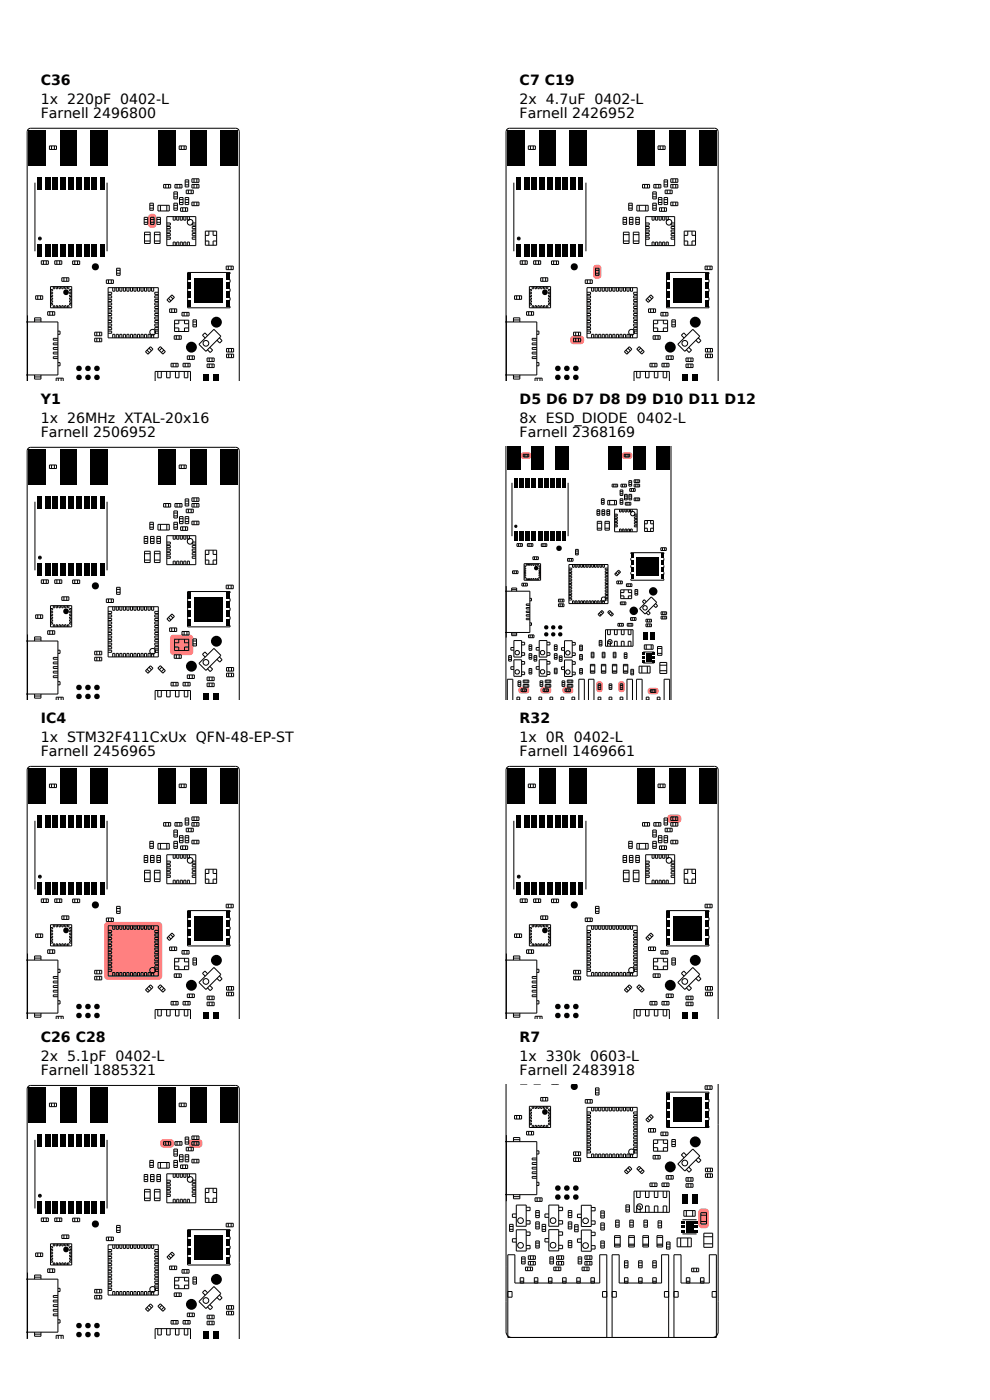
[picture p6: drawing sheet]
<svg xmlns="http://www.w3.org/2000/svg" width="210mm" height="297mm" viewBox="0 0 210 297" stroke-linecap="round" stroke-linejoin="round" font-family="sans-serif">
<defs><g id="words">
<g font-size="3">
<text x="8.6" y="18.1">C36</text>
<text x="8.6" y="22.1">1x 220pF 0402-L</text>
<text x="110.2" y="18.1">C7 C19</text>
<text x="110.2" y="22.1">2x 4.7uF 0402-L</text>
<text x="8.6" y="25.1">Farnell 2496800</text>
<text x="110.2" y="25.1">Farnell 2426952</text>
<text x="8.6" y="85.8">Y1</text>
<text x="8.6" y="89.8">1x 26MHz XTAL-20x16</text>
<text x="110.2" y="85.8">D5 D6 D7 D8 D9 D10 D11 D12</text>
<text x="110.2" y="89.8">8x ESD_DIODE 0402-L</text>
<text x="8.6" y="92.8">Farnell 2506952</text>
<text x="110.2" y="92.8">Farnell 2368169</text>
<text x="8.6" y="153.5">IC4</text>
<text x="110.2" y="153.5">R32</text>
<text x="8.6" y="157.5">1x STM32F411CxUx QFN-48-EP-ST</text>
<text x="8.6" y="160.5">Farnell 2456965</text>
<text x="110.2" y="157.5">1x 0R 0402-L</text>
<text x="110.2" y="160.5">Farnell 1469661</text>
<text x="8.6" y="221.2">C26 C28</text>
<text x="110.2" y="221.2">R7</text>
<text x="8.6" y="225.2">2x 5.1pF 0402-L</text>
<text x="110.2" y="225.2">1x 330k 0603-L</text>
<text x="8.6" y="228.2">Farnell 1885321</text>
<text x="110.2" y="228.2">Farnell 2483918</text>
</g>
</g></defs>
<path d="M31.6 45.6l.6-.2a.83 .83 0 0 1 1 .7v1.5a.91 .91 0 0 1-.9 .8 .91 .91 0 0 1-.9-.8v-1.5z" fill="#ff8080"/>
<g fill="none" stroke="#000" stroke-width=".21">
<path d="M7.4 38.8v14.5M10.5 31h1.5v.7h-1.5zM10.9 31v.7M11.5 31v.7M22.7 38.8v14.5M34.7 39.1h1.5v.8h-1.5zM35.2 39.1v.8M35.8 39.1v.8M37.1 39.1h1.5v.8h-1.5zM37.6 39.1v.8M38 31h1.5v.7h-1.5zM38.2 39.1v.8"/>
<path d="M38.5 31v.7M39.1 31v.7M39.3 38.2h.7v1.5h-.7zM39.3 39.2h.7M39.3 38.6h.7M40.7 37.9h1.5v.8h-1.5zM40.7 39.1h1.5v.8h-1.5zM41.2 37.9v.8M41.2 39.1v.8M41.8 37.9v.8M41.8 39.1v.8M8.2 50.4h.5v.4h-.5z"/>
<path d="M8.3 50.5h.2l.1 .2-.1 .1zM8.8 55.3h1.5v.8h-1.5zM9.2 55.3v.8M9.8 55.3v.8M11.6 55.3h1.5v.8h-1.5zM12.1 55.3v.8M12.7 55.3v.8M13.1 58.9h1.5v.8h-1.5zM13.6 58.9v.8M14.2 58.9v.8M15.4 55.4h1.5v.7h-1.5zM15.9 55.4v.7"/>
<path d="M16.5 55.4v.7M22.6 59.4h1.5v.7h-1.5zM23 59.4v.7M23.6 59.4v.7M24.7 56.9h.8v1.5h-.8zM24.7 57.4h.8M24.7 58h.8M30.6 46.1h.7v1.5h-.7zM30.6 47.2h.7M30.6 46.6h.7M30.7 49.3h1.2v2.4h-1.2zM30.7 49.8h1.2"/>
<path d="M30.7 51.1h1.2M31.8 43.1h.7v1.5h-.7zM31.8 44.2h.7M31.8 43.6h.7M31.9 46.1h.8v1.5h-.8zM31.9 47.2h.8M31.9 46.6h.8M32.8 49.3h1.2v2.4h-1.2zM32.8 49.8h1.2M32.8 51.1h1.2M33.3 46.1h.7v1.5h-.7zM33.3 47.2h.7"/>
<path d="M33.3 46.6h.7M33.5 43.6h2.4v1.2h-2.4zM34 43.6v1.2M35.4 47.3h.7v.5h-.7M35.4 48.1h.7v.4h-.7M35.4 48.8h.7v.5h-.7M35.4 49.6h.7v.4h-.7M35.4 50.3h.7v.5h-.7M35.4 46h6.1v6.1h-6.1zM35.4 43.6v1.2M36.7 46v.7h.5v-.7M36.7 52.1v-.7h.5v.7"/>
<path d="M36.9 40.7h.7v1.5h-.7zM36.9 43.1h.7v1.5h-.7zM36.9 44.2h.7M36.9 43.6h.7M36.9 41.8h.7M36.9 41.2h.7M37.5 46v.7h.4v-.7M37.5 52.1v-.7h.4v.7M38.1 41.9h.7v1.5h-.7zM38.1 43h.7M38.1 42.4h.7M38.2 46v.7h.5v-.7"/>
<path d="M38.2 52.1v-.7h.5v.7M38.3 44.1h1.5v.7h-1.5zM38.8 44.1v.7M39 46v.7h.4v-.7M39 52.1v-.7h.4v.7M39.3 41.9h.7v1.5h-.7zM39.3 43h.7M39.3 42.4h.7M39.4 44.1v.7M39.5 40.3h1.5v.8h-1.5zM39.7 46v.7h.5v-.7M39.7 52.1v-.7h.5v.7"/>
<path d="M39.8 58.1v-.3h9v.3M39.8 59.3v.6M40 40.3v.8M40.6 40.3v.8M40.7 42.9h1.5v.7h-1.5zM41.2 42.9v.7M41.5 47.3h-.7v.5h.7M41.5 48.1h-.7v.4h.7M41.5 48.8h-.7v.5h.7M41.5 49.6h-.7v.4h.7M41.5 50.3h-.7v.5h.7M41.8 42.9v.7"/>
<path d="M43.6 51.1h.7v.9M43.6 49h2.4v3h-2.4zM44.3 49v.9h-.7M45.2 49v.9h.8M46 51.1h-.8v.9M48 56.5h1.5v.7h-1.5zM48.4 56.5v.7M48.8 59.3v.6M49 56.5v.7M5.6 68.3h6.7v11.3h-6.7M5.8 66.9v13.9M7.3 67.9h1.4"/>
<path d="M7.3 80h1.4M7.3 68.3v-.9h1.4v.9M7.3 79.6v.8h1.4v-.8M7.6 62.8h1.5v.7h-1.5zM8 62.8v.7M8.6 62.8v.7M10.1 66.1h1.5v.8h-1.5zM10.6 66.1v.8M10.7 60.8h4.5v4.5h-4.5zM10.7 64.4h.5v.3h-.5M10.7 63.8h.5v.3h-.5M10.7 63.2h.5v.3h-.5"/>
<path d="M10.7 62.6h.5v.3h-.5M10.7 62h.5v.3h-.5M10.7 61.4h.5v.3h-.5M11.2 66.1v.8M11.3 60.8v.5h.3v-.5M11.3 65.3v-.4h.3v.4M11.9 60.8v.5h.3v-.5M11.9 65.3v-.4h.3v.4M12.3 71.8h-1v.4h1M12.3 72.8h-1v.4h1M12.3 73.7h-1v.4h1M12.3 74.7h-1v.4h1"/>
<path d="M12.3 75.7h-1v.4h1M12.3 70.3h.4v.6h-.4M12.3 76.9h.4v.7h-.4M12.5 60.8v.5h.3v-.5M12.5 65.3v-.4h.3v.4M13.1 60.8v.5h.3v-.5M13.1 65.3v-.4h.3v.4M13.7 60.8v.5h.3v-.5M13.7 65.3v-.4h.3v.4M14.3 60.8v.5h.3v-.5M14.3 65.3v-.4h.3v.4M15.2 61.4h-.4v.3h.4"/>
<path d="M15.2 62h-.4v.3h.4M15.2 62.6h-.4v.3h.4M15.2 63.2h-.4v.3h.4M15.2 63.8h-.4v.3h.4M15.2 64.4h-.4v.3h.4M20.1 71.8h1.5v.7h-1.5zM20.1 70.5h1.5v.7h-1.5zM20.5 70.5v.7M20.5 71.8v.7M21.1 70.5v.7M21.1 71.8v.7M22.9 64.3h.8v.4h-.8"/>
<path d="M22.9 63.5h.8v.5h-.8M22.9 62.8h.8v.4h-.8M22.9 62h.8v.5h-.8M22.9 70.3h.8v.4h-.8M22.9 61h10.7v10.7h-10.7zM22.9 69.5h.8v.5h-.8M22.9 68.8h.8v.4h-.8M22.9 68h.8v.5h-.8M22.9 67.3h.8v.4h-.8M22.9 66.5h.8v.5h-.8M22.9 65.8h.8v.4h-.8M22.9 65h.8v.5h-.8"/>
<path d="M23.9 71.7v-.8h.5v.8M23.9 61v.8h.5v-.8M24.7 71.7v-.8h.4v.8M24.7 61v.8h.4v-.8M25.4 71.7v-.8h.5v.8M25.4 61v.8h.5v-.8M26.2 71.7v-.8h.4v.8M26.2 61v.8h.4v-.8M26.9 71.7v-.8h.5v.8M26.9 61v.8h.5v-.8M27.7 71.7v-.8h.4v.8M27.7 61v.8h.4v-.8"/>
<path d="M28.4 71.7v-.8h.5v.8M28.4 61v.8h.5v-.8M29.2 71.7v-.8h.4v.8M29.2 61v.8h.4v-.8M29.9 71.7v-.8h.5v.8M29.9 61v.8h.5v-.8M30.7 71.7v-.8h.4v.8M30.7 61v.8h.4v-.8M30.9 74.6l1-1 .6 .5-1.1 1.1zM31.2 74.3l.5 .5M31.4 71.7v-.8h.5v.8M31.4 61v.8h.5v-.8"/>
<path d="M31.6 73.9l.5 .5M32.2 71.7v-.8h.4v.8M32.2 61v.8h.4v-.8M33.5 78.8v1.4h.7v-1.4M33.6 64.3h-.8v.4h.8M33.6 63.5h-.8v.5h.8M33.6 62.8h-.8v.4h.8M33.6 62h-.8v.5h.8M33.6 70.3h-.8v.4h.8M33.6 65h-.8v.5h.8M33.6 65.8h-.8v.4h.8M33.6 66.5h-.8v.5h.8"/>
<path d="M33.6 67.3h-.8v.4h.8M33.6 68h-.8v.5h.8M33.6 68.8h-.8v.4h.8M33.6 69.5h-.8v.5h.8M34 73.5l1.1 1.1-.5 .5-1.1-1zM34.3 73.9l-.5 .5M34.8 74.3l-.6 .5M35.3 78.8v1.4h.8v-1.4M35.7 63.3l.6 .5M36 65.5h1.5v.8h-1.5zM36.2 62.9l.5 .5M36.3 77.1h1.5v.7h-1.5z"/>
<path d="M36.4 65.5v.8M36.5 62.6l.5 .5-1.1 1.1-.5-.6zM36.7 77.1v.7M37 71.2h1.5v.8h-1.5zM37 65.5v.8M37 67.9h3v2.4h-3zM37 69.6h.9v.7M37.2 78.8v1.4h.8v-1.4M37.3 77.1v.7M37.4 71.2v.8M37.9 67.9v.8h-.9M38 71.2v.8"/>
<path d="M38.6 66.3h1.5v.7h-1.5zM38.8 77.1h1.5v.7h-1.5zM39.1 66.3v.7M39.1 78.8v1.4h.7v-1.4M39.1 67.9v.8h.9M39.3 77.1v.7M39.7 66.3v.7M39.7 75.5h1.5v.8h-1.5zM39.8 61.3v.6M39.8 63.1v.6M39.8 65v.3h9v-.3M39.9 77.1v.7"/>
<path d="M40 69.6h-.9v.7M40.2 75.5v.8M40.8 75.5v.8M40.9 68.3h.8M40.9 67.9h.8v1.5h-.8zM40.9 68.9h.8M43.9 77.2h1.5v.8h-1.5zM43.9 76h1.5v.7h-1.5zM44 71.2l-.5-.6-.5 .5 .5 .6M44.4 76v.7M44.4 77.2v.8M44.5 73.7l.6 .6-.5 .5-.6-.6"/>
<path d="M45 76v.7M45 77.2v.8M45.4 69.9l1.5 1.5-3.2 3.1-1.5-1.4zM46.5 71.7l.6 .6-.5 .5-.6-.6M48.1 75.1h1.5v.8h-1.5zM48.1 73.9h1.5v.8h-1.5zM48.5 73.9v.8M48.5 75.1v.8M48.8 61.3v.6M48.8 63.1v.6M49.1 73.9v.8M49.1 75.1v.8"/>
<path d="M5.8 80.8v-52.8a.75 .75 0 0 1 .7-.8h43.5a.75 .75 0 0 1 .8 .8v52.8M11.9 80.8v-.6h1.5v.6M12.4 80.2v.6M13 80.2v.6M32.9 80.8v-2h7.5v2"/>
<circle cx="40.3" cy="47.2" r=".6"/>
<circle cx="32.4" cy="70.5" r=".6"/>
<circle cx="43.7" cy="72.8" r=".6"/>
</g>
<g fill="#000">
<path d="M6.1 27.5h3.6v7.6h-3.6zM7.9 37.6h1.1v2.7h-1.1zM9.5 37.6h1.2v2.7h-1.2zM11.2 37.6h1.2v2.7h-1.2zM12.7 27.5h3.5v7.6h-3.5zM12.8 37.6h1.2v2.7h-1.2zM14.5 37.6h1.2v2.7h-1.2zM16.1 37.6h1.2v2.7h-1.2zM17.8 37.6h1.2v2.7h-1.2zM19.2 27.5h3.6v7.6h-3.6zM19.4 37.6h1.2v2.7h-1.2zM21.1 37.6h1.1v2.7h-1.1z"/>
<path d="M33.7 27.5h3.6v7.6h-3.6zM40.3 27.5h3.5v7.6h-3.5zM46.8 27.5h3.6v7.6h-3.6zM7.9 51.8h1.1v2.7h-1.1zM9.5 51.8h1.2v2.7h-1.2zM11.2 51.8h1.2v2.7h-1.2zM12.8 51.8h1.2v2.7h-1.2zM14.5 51.8h1.2v2.7h-1.2zM16.1 51.8h1.2v2.7h-1.2zM17.8 51.8h1.2v2.7h-1.2zM19.4 51.8h1.2v2.7h-1.2zM21.1 51.8h1.1v2.7h-1.1z"/>
<path d="M39.8 58h.7v1.4h-.7zM39.8 59.9h.7v1.4h-.7zM41.3 59h6v5.1h-6zM48.1 59.9h.7v1.4h-.7zM48.1 58h.7v1.4h-.7zM39.8 61.8h.7v1.4h-.7zM39.8 63.7h.7v1.4h-.7zM43.2 79.5h1.1v1.3h-1.1zM45.2 79.5h1.1v1.3h-1.1zM48.1 63.7h.7v1.4h-.7zM48.1 61.8h.7v1.4h-.7z"/>
<path d="M13.4 62a.6 .6 0 0 1 1.2 0 .6 .6 0 0 1-1.2 0zM44.8 68.4a1.15 1.15 0 0 1 2.3 0 1.15 1.15 0 0 1-2.3 0z"/>
<circle cx="20.2" cy="56.6" r=".76"/>
<circle cx="16.8" cy="78.2" r=".6"/>
<circle cx="18.7" cy="78.2" r=".59"/>
<circle cx="20.6" cy="78.2" r=".6"/>
<circle cx="40.6" cy="73.7" r="1.15"/>
<circle cx="16.8" cy="80.1" r=".6"/>
<circle cx="18.7" cy="80.1" r=".59"/>
<circle cx="20.6" cy="80.1" r=".6"/>
</g>
<path d="M36.3 134.9l.5-.2h3.5a.75 .75 0 0 1 .7 .7v2.9a.75 .75 0 0 1-.7 .7h-3.5a.75 .75 0 0 1-.7-.7v-2.9z" fill="#ff8080"/>
<g fill="none" stroke="#000" stroke-width=".21">
<path d="M10.5 98.7h1.5v.7h-1.5zM10.9 98.7v.7M11.5 98.7v.7M38 98.7h1.5v.7h-1.5zM38.5 98.7v.7M39.1 98.7v.7M7.4 106.5v14.5M8.2 118.1h.5v.4h-.5zM8.3 118.2h.2l.1 .2-.1 .1zM22.7 106.5v14.5M30.6 113.8h.7v1.5h-.7zM30.6 114.9h.7"/>
<path d="M30.6 114.3h.7M30.7 117h1.2v2.4h-1.2zM30.7 117.5h1.2M30.7 118.8h1.2M31.8 110.8h.7v1.5h-.7zM31.8 111.9h.7M31.8 111.3h.7M31.9 113.8h.8v1.5h-.8zM31.9 114.9h.8M31.9 114.3h.8M32.8 117h1.2v2.4h-1.2zM32.8 117.5h1.2"/>
<path d="M32.8 118.8h1.2M33.3 113.8h.7v1.5h-.7zM33.3 114.9h.7M33.3 114.3h.7M33.5 111.3h2.4v1.2h-2.4zM34 111.3v1.2M34.7 106.8h1.5v.8h-1.5zM35.2 106.8v.8M35.4 115h.7v.5h-.7M35.4 115.8h.7v.4h-.7M35.4 116.5h.7v.5h-.7M35.4 117.3h.7v.4h-.7"/>
<path d="M35.4 118h.7v.5h-.7M35.4 113.7h6.1v6.1h-6.1zM35.4 111.3v1.2M35.8 106.8v.8M36.7 113.7v.7h.5v-.7M36.7 119.8v-.7h.5v.7M36.9 108.4h.7v1.5h-.7zM36.9 110.8h.7v1.5h-.7zM36.9 111.9h.7M36.9 111.3h.7M36.9 109.5h.7M36.9 108.9h.7"/>
<path d="M37.1 106.8h1.5v.8h-1.5zM37.5 113.7v.7h.4v-.7M37.5 119.8v-.7h.4v.7M37.6 106.8v.8M38.1 109.6h.7v1.5h-.7zM38.1 110.7h.7M38.1 110.1h.7M38.2 106.8v.8M38.2 113.7v.7h.5v-.7M38.2 119.8v-.7h.5v.7M38.3 111.8h1.5v.7h-1.5zM38.8 111.8v.7"/>
<path d="M39 113.7v.7h.4v-.7M39 119.8v-.7h.4v.7M39.3 109.6h.7v1.5h-.7zM39.3 110.7h.7M39.3 110.1h.7M39.3 105.9h.7v1.5h-.7zM39.3 106.9h.7M39.3 106.3h.7M39.4 111.8v.7M39.5 108h1.5v.8h-1.5zM39.7 113.7v.7h.5v-.7M39.7 119.8v-.7h.5v.7"/>
<path d="M40 108v.8M40.6 108v.8M40.7 110.6h1.5v.7h-1.5zM40.7 105.6h1.5v.8h-1.5zM40.7 106.8h1.5v.8h-1.5zM41.2 105.6v.8M41.2 106.8v.8M41.2 110.6v.7M41.5 115h-.7v.5h.7M41.5 115.8h-.7v.4h.7M41.5 116.5h-.7v.5h.7M41.5 117.3h-.7v.4h.7"/>
<path d="M41.5 118h-.7v.5h.7M41.8 105.6v.8M41.8 106.8v.8M41.8 110.6v.7M43.6 118.8h.7v.9M43.6 116.7h2.4v3h-2.4zM44.3 116.7v.9h-.7M45.2 116.7v.9h.8M46 118.8h-.8v.9M5.6 136h6.7v11.3h-6.7M5.8 134.6v13.9M7.3 135.6h1.4"/>
<path d="M7.3 136v-.9h1.4v.9M7.6 130.5h1.5v.7h-1.5zM8 130.5v.7M8.6 130.5v.7M8.8 123h1.5v.8h-1.5zM9.2 123v.8M9.8 123v.8M10.1 133.8h1.5v.8h-1.5zM10.6 133.8v.8M10.7 128.5h4.5v4.5h-4.5zM10.7 132.1h.5v.3h-.5M10.7 131.5h.5v.3h-.5"/>
<path d="M10.7 130.9h.5v.3h-.5M10.7 130.3h.5v.3h-.5M10.7 129.7h.5v.3h-.5M10.7 129.1h.5v.3h-.5M11.2 133.8v.8M11.3 128.5v.5h.3v-.5M11.3 133v-.4h.3v.4M11.6 123h1.5v.8h-1.5zM11.9 128.5v.5h.3v-.5M11.9 133v-.4h.3v.4M12.1 123v.8M12.3 139.5h-1v.4h1"/>
<path d="M12.3 138h.4v.6h-.4M12.5 128.5v.5h.3v-.5M12.5 133v-.4h.3v.4M12.7 123v.8M13.1 126.6h1.5v.8h-1.5zM13.1 128.5v.5h.3v-.5M13.1 133v-.4h.3v.4M13.6 126.6v.8M13.7 128.5v.5h.3v-.5M13.7 133v-.4h.3v.4M14.2 126.6v.8M14.3 128.5v.5h.3v-.5"/>
<path d="M14.3 133v-.4h.3v.4M15.2 129.1h-.4v.3h.4M15.2 129.7h-.4v.3h.4M15.2 130.3h-.4v.3h.4M15.2 130.9h-.4v.3h.4M15.2 131.5h-.4v.3h.4M15.2 132.1h-.4v.3h.4M15.4 123.1h1.5v.7h-1.5zM15.9 123.1v.7M16.5 123.1v.7M20.1 139.5h1.5v.7h-1.5zM20.1 138.2h1.5v.7h-1.5z"/>
<path d="M20.5 138.2v.7M20.5 139.5v.7M21.1 138.2v.7M21.1 139.5v.7M22.6 127.1h1.5v.7h-1.5zM22.9 132h.8v.4h-.8M22.9 131.2h.8v.5h-.8M22.9 130.5h.8v.4h-.8M22.9 129.7h.8v.5h-.8M22.9 138h.8v.4h-.8M22.9 128.7h10.7v10.7h-10.7zM22.9 137.2h.8v.5h-.8"/>
<path d="M22.9 136.5h.8v.4h-.8M22.9 135.7h.8v.5h-.8M22.9 135h.8v.4h-.8M22.9 134.2h.8v.5h-.8M22.9 133.5h.8v.4h-.8M22.9 132.7h.8v.5h-.8M23 127.1v.7M23.6 127.1v.7M23.9 139.4v-.8h.5v.8M23.9 128.7v.8h.5v-.8M24.7 139.4v-.8h.4v.8M24.7 128.7v.8h.4v-.8"/>
<path d="M24.7 124.6h.8v1.5h-.8zM24.7 125.1h.8M24.7 125.7h.8M25.4 139.4v-.8h.5v.8M25.4 128.7v.8h.5v-.8M26.2 139.4v-.8h.4v.8M26.2 128.7v.8h.4v-.8M26.9 139.4v-.8h.5v.8M26.9 128.7v.8h.5v-.8M27.7 139.4v-.8h.4v.8M27.7 128.7v.8h.4v-.8M28.4 139.4v-.8h.5v.8"/>
<path d="M28.4 128.7v.8h.5v-.8M29.2 139.4v-.8h.4v.8M29.2 128.7v.8h.4v-.8M29.9 139.4v-.8h.5v.8M29.9 128.7v.8h.5v-.8M30.7 139.4v-.8h.4v.8M30.7 128.7v.8h.4v-.8M31.4 139.4v-.8h.5v.8M31.4 128.7v.8h.5v-.8M32.2 139.4v-.8h.4v.8M32.2 128.7v.8h.4v-.8M33.6 132h-.8v.4h.8"/>
<path d="M33.6 131.2h-.8v.5h.8M33.6 130.5h-.8v.4h.8M33.6 129.7h-.8v.5h.8M33.6 138h-.8v.4h.8M33.6 132.7h-.8v.5h.8M33.6 133.5h-.8v.4h.8M33.6 134.2h-.8v.5h.8M33.6 135h-.8v.4h.8M33.6 135.7h-.8v.5h.8M33.6 136.5h-.8v.4h.8M33.6 137.2h-.8v.5h.8M35.4 131.3l1.1-1 .5 .5-1.1 1z"/>
<path d="M35.7 131l.6 .5M36 133.2h1.5v.8h-1.5zM36.2 130.6l.5 .5M36.4 133.2v.8M37 138.9h1.5v.8h-1.5zM37 133.2v.8M37 135.6h3v2.4h-3zM37 137.3h.9v.7M37.4 138.9v.8M37.9 135.6v.8h-.9M38 138.9v.8M38.6 134h1.5v.7h-1.5z"/>
<path d="M39.1 134v.7M39.1 135.6v.8h.9M39.7 134v.7M39.8 125.8v-.3h9v.3M39.8 127v.6M39.8 129v.6M39.8 130.8v.6M39.8 132.7v.3h9v-.3M40 137.3h-.9v.7M40.9 135.6h.8v1.5h-.8zM40.9 136h.8M40.9 136.6h.8"/>
<path d="M44 138.9l-.5-.6-.5 .5 .5 .6M45.4 137.6l1.5 1.5-3.2 3.1-1.5-1.4zM46.5 139.4l.6 .6-.5 .5-.6-.6M48 124.2h1.5v.7h-1.5zM48.4 124.2v.7M48.8 127v.6M48.8 129v.6M48.8 130.8v.6M49 124.2v.7M5.8 148.5v-52.8a.75 .75 0 0 1 .7-.8h43.5a.75 .75 0 0 1 .8 .8v52.8M7.3 147.7h1.4M7.3 147.3v.8h1.4v-.8"/>
<path d="M11.9 148.5v-.6h1.5v.6M12.3 140.5h-1v.3h1M12.3 141.4h-1v.4h1M12.3 142.4h-1v.4h1M12.3 143.4h-1v.4h1M12.3 144.6h.4v.7h-.4M12.4 147.9v.6M13 147.9v.6M30.9 142.3l1-1 .6 .5-1.1 1zM31.2 142l.5 .5M31.6 141.6l.5 .5M32.9 148.5v-2h7.5v2"/>
<path d="M33.5 146.5v1.4h.7v-1.4M33.5 141.8l.5-.6 1.1 1.1-.5 .5zM34.3 141.6l-.5 .5M34.8 142l-.6 .5M35.3 146.5v1.4h.8v-1.4M36.3 144.8h1.5v.7h-1.5zM36.7 144.8v.7M37.2 146.5v1.4h.8v-1.4M37.3 144.8v.7M38.8 144.8h1.5v.7h-1.5zM39.1 146.5v1.4h.7v-1.4M39.3 144.8v.7"/>
<path d="M39.7 143.2h1.5v.8h-1.5zM39.9 144.8v.7M40.2 143.2v.8M40.8 143.2v.8M43.9 144.9h1.5v.8h-1.5zM43.9 143.7h1.5v.7h-1.5zM44.4 143.7v.7M44.4 144.9v.8M44.5 141.4l.6 .6-.5 .5-.6-.6M45 143.7v.7M45 144.9v.8M48.1 142.8h1.5v.8h-1.5z"/>
<path d="M48.1 141.6h1.5v.8h-1.5zM48.5 141.6v.8M48.5 142.8v.8M49.1 141.6v.8M49.1 142.8v.8"/>
<circle cx="40.3" cy="114.9" r=".6"/>
<circle cx="32.4" cy="138.2" r=".6"/>
<circle cx="43.7" cy="140.5" r=".6"/>
</g>
<g fill="#000">
<path d="M6.1 95.2h3.6v7.6h-3.6zM12.7 95.2h3.5v7.6h-3.5zM19.2 95.2h3.6v7.6h-3.6zM33.7 95.2h3.6v7.6h-3.6zM40.3 95.2h3.5v7.6h-3.5zM46.8 95.2h3.6v7.6h-3.6zM7.9 105.3h1.1v2.7h-1.1zM7.9 119.5h1.1v2.7h-1.1zM9.5 105.3h1.2v2.7h-1.2zM9.5 119.5h1.2v2.7h-1.2zM11.2 105.3h1.2v2.7h-1.2zM11.2 119.5h1.2v2.7h-1.2z"/>
<path d="M12.8 105.3h1.2v2.7h-1.2zM12.8 119.5h1.2v2.7h-1.2zM14.5 105.3h1.2v2.7h-1.2zM14.5 119.5h1.2v2.7h-1.2zM16.1 105.3h1.2v2.7h-1.2zM16.1 119.5h1.2v2.7h-1.2zM17.8 105.3h1.2v2.7h-1.2zM17.8 119.5h1.2v2.7h-1.2zM19.4 105.3h1.2v2.7h-1.2zM19.4 119.5h1.2v2.7h-1.2zM21.1 105.3h1.1v2.7h-1.1zM21.1 119.5h1.1v2.7h-1.1z"/>
<path d="M39.8 125.7h.7v1.4h-.7zM39.8 127.6h.7v1.4h-.7zM39.8 129.5h.7v1.4h-.7zM39.8 131.4h.7v1.4h-.7zM41.3 126.7h6v5.1h-6zM48.1 131.4h.7v1.4h-.7zM48.1 129.5h.7v1.4h-.7zM48.1 127.6h.7v1.4h-.7zM48.1 125.7h.7v1.4h-.7zM43.2 147.2h1.1v1.3h-1.1zM45.2 147.2h1.1v1.3h-1.1z"/>
<path d="M13.4 129.7a.6 .6 0 0 1 1.2 0 .6 .6 0 0 1-1.2 0zM44.8 136.1a1.15 1.15 0 0 1 2.3 0 1.15 1.15 0 0 1-2.3 0z"/>
<circle cx="20.2" cy="124.3" r=".76"/>
<circle cx="16.8" cy="147.8" r=".6"/>
<circle cx="16.8" cy="145.9" r=".6"/>
<circle cx="18.7" cy="147.8" r=".59"/>
<circle cx="18.7" cy="145.9" r=".59"/>
<circle cx="20.6" cy="147.8" r=".6"/>
<circle cx="20.6" cy="145.9" r=".6"/>
<circle cx="40.6" cy="141.4" r="1.15"/>
</g>
<path d="M22.3 195.8l.6-.2h10.8a.75 .75 0 0 1 .7 .7v10.8a.75 .75 0 0 1-.7 .8h-10.8a.75 .75 0 0 1-.8-.8v-10.8z" fill="#ff8080"/>
<g fill="none" stroke="#000" stroke-width=".21">
<path d="M7.4 174.2v14.5M10.5 166.4h1.5v.7h-1.5zM10.9 166.4v.7M11.5 166.4v.7M22.7 174.2v14.5M31.8 178.5h.7v1.5h-.7zM31.8 179.6h.7M31.8 179h.7M33.5 179h2.4v1.2h-2.4zM34 179v1.2M34.7 174.5h1.5v.8h-1.5zM35.2 174.5v.8"/>
<path d="M35.4 179v1.2M35.8 174.5v.8M36.9 176.1h.7v1.5h-.7zM36.9 178.5h.7v1.5h-.7zM36.9 179.6h.7M36.9 179h.7M36.9 177.2h.7M36.9 176.6h.7M37.1 174.5h1.5v.8h-1.5zM37.6 174.5v.8M38 166.4h1.5v.7h-1.5zM38.1 177.3h.7v1.5h-.7z"/>
<path d="M38.1 178.4h.7M38.1 177.8h.7M38.2 174.5v.8M38.3 179.5h1.5v.7h-1.5zM38.5 166.4v.7M38.8 179.5v.7M39.1 166.4v.7M39.3 177.3h.7v1.5h-.7zM39.3 178.4h.7M39.3 177.8h.7M39.3 173.6h.7v1.5h-.7zM39.3 174.6h.7"/>
<path d="M39.3 174h.7M39.4 179.5v.7M39.5 175.7h1.5v.8h-1.5zM40 175.7v.8M40.6 175.7v.8M40.7 178.3h1.5v.7h-1.5zM40.7 173.3h1.5v.8h-1.5zM40.7 174.5h1.5v.8h-1.5zM41.2 173.3v.8M41.2 174.5v.8M41.2 178.3v.7M41.8 173.3v.8"/>
<path d="M41.8 174.5v.8M41.8 178.3v.7M7.6 198.1h1.5v.8h-1.5zM8 198.1v.8M8.2 185.8h.5v.4h-.5zM8.3 185.9h.2l.1 .2-.1 .1zM8.6 198.1v.8M8.8 190.7h1.5v.8h-1.5zM9.2 190.7v.8M9.8 190.7v.8M10.7 196.2h4.5v4.5h-4.5zM10.7 199.8h.5v.3h-.5"/>
<path d="M10.7 199.2h.5v.3h-.5M10.7 198.6h.5v.3h-.5M10.7 198h.5v.3h-.5M10.7 197.4h.5v.3h-.5M10.7 196.8h.5v.3h-.5M11.3 196.2v.5h.3v-.5M11.6 190.7h1.5v.8h-1.5zM11.9 196.2v.5h.3v-.5M12.1 190.7v.8M12.5 196.2v.5h.3v-.5M12.7 190.7v.8M13.1 194.3h1.5v.8h-1.5z"/>
<path d="M13.1 196.2v.5h.3v-.5M13.6 194.3v.8M13.7 196.2v.5h.3v-.5M14.2 194.3v.8M14.3 196.2v.5h.3v-.5M15.2 196.8h-.4v.3h.4M15.2 197.4h-.4v.3h.4M15.2 198h-.4v.3h.4M15.2 198.6h-.4v.3h.4M15.2 199.2h-.4v.3h.4M15.2 199.8h-.4v.3h.4M15.4 190.8h1.5v.7h-1.5z"/>
<path d="M15.9 190.8v.7M16.5 190.8v.7M22.6 194.8h1.5v.7h-1.5zM22.9 199.7h.8v.4h-.8M22.9 198.9h.8v.4h-.8M22.9 198.1h.8v.5h-.8M22.9 197.4h.8v.5h-.8M22.9 196.4h10.7v10.7h-10.7zM23 194.8v.7M23.6 194.8v.7M23.9 196.4v.8h.5v-.8M24.7 196.4v.8h.4v-.8"/>
<path d="M24.7 192.3h.8v1.5h-.8zM24.7 192.8h.8M24.7 193.3h.8M25.4 196.4v.8h.5v-.8M26.2 196.4v.8h.4v-.8M26.9 196.4v.8h.5v-.8M27.7 196.4v.8h.4v-.8M28.4 196.4v.8h.5v-.8M29.2 196.4v.8h.4v-.8M29.9 196.4v.8h.5v-.8M30.6 181.5h.7v1.5h-.7zM30.6 182.6h.7"/>
<path d="M30.6 182h.7M30.7 184.7h1.2v2.4h-1.2zM30.7 196.4v.8h.4v-.8M30.7 185.2h1.2M30.7 186.5h1.2M31.4 196.4v.8h.5v-.8M31.9 181.5h.8v1.5h-.8zM31.9 182.6h.8M31.9 182h.8M32.2 196.4v.8h.4v-.8M32.8 184.7h1.2v2.4h-1.2zM32.8 185.2h1.2"/>
<path d="M32.8 186.5h1.2M33.3 181.5h.7v1.5h-.7zM33.3 182.6h.7M33.3 182h.7M33.6 199.7h-.8v.4h.8M33.6 198.9h-.8v.4h.8M33.6 198.1h-.8v.5h.8M33.6 197.4h-.8v.5h.8M35.4 182.7h.7v.5h-.7M35.4 183.5h.7v.4h-.7M35.4 184.2h.7v.5h-.7M35.4 185h.7v.4h-.7"/>
<path d="M35.4 185.7h.7v.5h-.7M35.4 181.4h6.1v6.1h-6.1zM35.4 199l1.1-1 .5 .5-1.1 1zM35.7 198.7l.6 .5M36.2 198.3l.5 .5M36.7 181.4v.7h.5v-.7M36.7 187.5v-.7h.5v.7M37.5 181.4v.7h.4v-.7M37.5 187.5v-.7h.4v.7M38.2 181.4v.7h.5v-.7M38.2 187.5v-.7h.5v.7M39 181.4v.7h.4v-.7"/>
<path d="M39 187.5v-.7h.4v.7M39.7 181.4v.7h.5v-.7M39.7 187.5v-.7h.5v.7M39.8 193.5v-.3h9v.3M39.8 194.7v.6M39.8 196.7v.5M39.8 198.5v.6M41.5 182.7h-.7v.5h.7M41.5 183.5h-.7v.4h.7M41.5 184.2h-.7v.5h.7M41.5 185h-.7v.4h.7M41.5 185.7h-.7v.5h.7"/>
<path d="M43.6 186.5h.7v.9M43.6 184.4h2.4v3h-2.4zM44.3 184.4v.9h-.7M45.2 184.4v.9h.8M46 186.5h-.8v.9M48 191.9h1.5v.7h-1.5zM48.4 191.9v.7M48.8 194.7v.6M48.8 196.7v.5M48.8 198.5v.6M49 191.9v.7M5.6 203.7h6.7v11.2h-6.7"/>
<path d="M5.8 216.2v-52.8a.75 .75 0 0 1 .7-.8h43.5a.75 .75 0 0 1 .8 .8v52.8M5.8 202.3v13.9M7.3 203.3h1.4M7.3 215.4h1.4M7.3 203.7v-.9h1.4v.9M7.3 214.9v.9h1.4v-.9M10.1 201.5h1.5v.8h-1.5zM10.6 201.5v.8M11.2 201.5v.8M11.3 200.7v-.5h.3v.5M11.9 216.2v-.6h1.5v.6M11.9 200.7v-.5h.3v.5"/>
<path d="M12.3 207.2h-1v.4h1M12.3 208.2h-1v.3h1M12.3 209.1h-1v.4h1M12.3 210.1h-1v.4h1M12.3 211.1h-1v.4h1M12.3 205.7h.4v.6h-.4M12.3 212.3h.4v.7h-.4M12.4 215.6v.6M12.5 200.7v-.5h.3v.5M13 215.6v.6M13.1 200.7v-.5h.3v.5M13.7 200.7v-.5h.3v.5"/>
<path d="M14.3 200.7v-.5h.3v.5M20.1 207.1h1.5v.8h-1.5zM20.1 205.9h1.5v.7h-1.5zM20.5 205.9v.7M20.5 207.1v.8M21.1 205.9v.7M21.1 207.1v.8M22.9 205.7h.8v.4h-.8M22.9 204.9h.8v.4h-.8M22.9 204.1h.8v.5h-.8M22.9 203.4h.8v.4h-.8M22.9 202.7h.8v.4h-.8"/>
<path d="M22.9 201.9h.8v.4h-.8M22.9 201.1h.8v.5h-.8M22.9 200.4h.8v.5h-.8M23.9 207.1v-.8h.5v.8M24.7 207.1v-.8h.4v.8M25.4 207.1v-.8h.5v.8M26.2 207.1v-.8h.4v.8M26.9 207.1v-.8h.5v.8M27.7 207.1v-.8h.4v.8M28.4 207.1v-.8h.5v.8M29.2 207.1v-.8h.4v.8M29.9 207.1v-.8h.5v.8"/>
<path d="M30.7 207.1v-.8h.4v.8M30.9 210l1-1 .6 .5-1.1 1zM31.2 209.7l.5 .5M31.4 207.1v-.8h.5v.8M31.6 209.3l.5 .5M32.2 207.1v-.8h.4v.8M32.9 216.2v-2h7.5v2M33.5 214.2v1.3h.7v-1.3M33.6 205.7h-.8v.4h.8M33.6 200.4h-.8v.5h.8M33.6 201.1h-.8v.5h.8M33.6 201.9h-.8v.4h.8"/>
<path d="M33.6 202.7h-.8v.4h.8M33.6 203.4h-.8v.4h.8M33.6 204.1h-.8v.5h.8M33.6 204.9h-.8v.4h.8M34 208.9l1.1 1.1-.5 .5-1.1-1zM34.3 209.2l-.5 .6M34.8 209.7l-.6 .5M35.3 214.2v1.3h.8v-1.3M36 200.9h1.5v.8h-1.5zM36.3 212.5h1.5v.7h-1.5zM36.4 200.9v.8M36.7 212.5v.7"/>
<path d="M37 206.6h1.5v.8h-1.5zM37 200.9v.8M37 203.3h3v2.4h-3zM37 205h.9v.7M37.2 214.2v1.3h.8v-1.3M37.3 212.5v.7M37.4 206.6v.8M37.9 203.3v.8h-.9M38 206.6v.8M38.6 201.7h1.5v.7h-1.5zM38.8 212.5h1.5v.7h-1.5zM39.1 201.7v.7"/>
<path d="M39.1 214.2v1.3h.7v-1.3M39.1 203.3v.8h.9M39.3 212.5v.7M39.7 201.7v.7M39.7 210.9h1.5v.7h-1.5zM39.8 200.4v.3h9v-.3M39.9 212.5v.7M40 205h-.9v.7M40.2 210.9v.7M40.8 210.9v.7M40.9 203.7h.8M40.9 203.2h.8v1.5h-.8z"/>
<path d="M40.9 204.3h.8M42.2 208.4l3.2-3.1 1.5 1.5-3.2 3.1zM43.9 212.6h1.5v.8h-1.5zM43.9 211.3h1.5v.8h-1.5zM44 206.6l-.5-.6-.5 .5 .5 .6M44.4 211.3v.8M44.4 212.6v.8M44.5 209.1l.6 .6-.5 .5-.6-.6M45 211.3v.8M45 212.6v.8M46.5 207.1l.6 .6-.5 .5-.6-.6M48.1 210.5h1.5v.8h-1.5z"/>
<path d="M48.1 209.3h1.5v.8h-1.5zM48.5 209.3v.8M48.5 210.5v.8M49.1 209.3v.8M49.1 210.5v.8"/>
<circle cx="40.3" cy="182.5" r=".6"/>
<circle cx="32.4" cy="205.9" r=".6"/>
<circle cx="43.7" cy="208.2" r=".6"/>
</g>
<g fill="#000">
<path d="M6.1 162.9h3.6v7.6h-3.6zM7.9 173h1.1v2.7h-1.1zM9.5 173h1.2v2.7h-1.2zM11.2 173h1.2v2.7h-1.2zM12.7 162.9h3.5v7.6h-3.5zM12.8 173h1.2v2.7h-1.2zM14.5 173h1.2v2.7h-1.2zM16.1 173h1.2v2.7h-1.2zM17.8 173h1.2v2.7h-1.2zM19.2 162.9h3.6v7.6h-3.6zM19.4 173h1.2v2.7h-1.2zM21.1 173h1.1v2.7h-1.1z"/>
<path d="M33.7 162.9h3.6v7.6h-3.6zM40.3 162.9h3.5v7.6h-3.5zM46.8 162.9h3.6v7.6h-3.6zM7.9 187.2h1.1v2.7h-1.1zM9.5 187.2h1.2v2.7h-1.2zM11.2 187.2h1.2v2.7h-1.2zM12.8 187.2h1.2v2.7h-1.2zM14.5 187.2h1.2v2.7h-1.2zM16.1 187.2h1.2v2.7h-1.2zM17.8 187.2h1.2v2.7h-1.2zM19.4 187.2h1.2v2.7h-1.2zM21.1 187.2h1.1v2.7h-1.1z"/>
<path d="M39.8 193.4h.7v1.4h-.7zM39.8 195.3h.7v1.4h-.7zM39.8 197.2h.7v1.4h-.7zM39.8 199.1h.7v1.4h-.7zM41.3 194.4h6v5.1h-6zM48.1 199.1h.7v1.4h-.7zM48.1 197.2h.7v1.4h-.7zM48.1 195.3h.7v1.4h-.7zM48.1 193.4h.7v1.4h-.7zM43.2 214.9h1.1v1.3h-1.1zM45.2 214.9h1.1v1.3h-1.1z"/>
<path d="M13.4 197.4a.6 .6 0 0 1 1.2 0 .6 .6 0 0 1-1.2 0zM44.8 203.8a1.15 1.15 0 0 1 2.3 0 1.15 1.15 0 0 1-2.3 0z"/>
<circle cx="20.2" cy="192" r=".76"/>
<circle cx="16.8" cy="213.6" r=".6"/>
<circle cx="16.8" cy="215.5" r=".6"/>
<circle cx="18.7" cy="213.6" r=".59"/>
<circle cx="18.7" cy="215.5" r=".59"/>
<circle cx="20.6" cy="213.6" r=".6"/>
<circle cx="20.6" cy="215.5" r=".6"/>
<circle cx="40.6" cy="209.1" r="1.15"/>
</g>
<g fill="#ff8080">
<path d="M34.2 241.9l.5-.2h1.5a.91 .91 0 0 1 .8 .9 .91 .91 0 0 1-.8 .9h-1.5a.92 .92 0 0 1-.8-.6 .92 .92 0 0 1 .3-1z"/>
<path d="M40.2 241.9l.5-.2h1.5a.91 .91 0 0 1 .8 .9 .91 .91 0 0 1-.8 .9h-1.5a.92 .92 0 0 1-.8-.6 .92 .92 0 0 1 .3-1z"/>
</g>
<g fill="none" stroke="#000" stroke-width=".21">
<path d="M10.5 234h1.5v.8h-1.5zM10.9 234v.8M11.5 234v.8M38 234h1.5v.8h-1.5zM38.5 234v.8M39.1 234v.8M7.4 241.8v14.6M8.2 253.5h.5v.4h-.5zM8.3 253.6l.2-.1 .1 .3h-.1zM8.8 258.4h1.5v.8h-1.5zM9.2 258.4v.8M9.8 258.4v.8"/>
<path d="M11.6 258.4h1.5v.8h-1.5zM12.1 258.4v.8M12.7 258.4v.8M15.4 258.5h1.5v.7h-1.5zM15.9 258.5v.7M16.5 258.5v.7M22.7 241.8v14.6M24.7 260h.8v1.5h-.8zM30.6 249.2h.7v1.5h-.7zM30.6 250.2h.7M30.6 249.6h.7M30.7 252.3h1.2v2.4h-1.2z"/>
<path d="M30.7 252.9h1.2M30.7 254.2h1.2M31.8 246.2h.7v1.5h-.7zM31.8 247.2h.7M31.8 246.6h.7M31.9 249.2h.8v1.5h-.8zM31.9 250.2h.8M31.9 249.6h.8M32.8 252.3h1.2v2.4h-1.2zM32.8 252.9h1.2M32.8 254.2h1.2M33.3 249.2h.7v1.5h-.7z"/>
<path d="M33.3 250.2h.7M33.3 249.6h.7M33.5 246.6h2.4v1.2h-2.4zM34 246.6v1.2M34.7 242.2h1.5v.8h-1.5zM35.2 242.2v.8M35.4 250.4h.7v.4h-.7M35.4 251.1h.7v.5h-.7M35.4 251.9h.7v.4h-.7M35.4 252.6h.7v.5h-.7M35.4 253.4h.7v.4h-.7M35.4 249h6.1v6.2h-6.1z"/>
<path d="M35.4 246.6v1.2M35.8 242.2v.8M36.7 249v.8h.5v-.8M36.7 255.2v-.8h.5v.8M36.9 243.8h.7v1.5h-.7zM36.9 246.2h.7v1.5h-.7zM36.9 247.2h.7M36.9 246.6h.7M36.9 244.8h.7M36.9 244.2h.7M37.1 242.2h1.5v.8h-1.5zM37.5 249v.8h.4v-.8"/>
<path d="M37.5 255.2v-.8h.4v.8M37.6 242.2v.8M38.1 245h.7v1.5h-.7zM38.1 246h.7M38.1 245.4h.7M38.2 242.2v.8M38.2 249v.8h.5v-.8M38.2 255.2v-.8h.5v.8M38.3 247.2h1.5v.7h-1.5zM38.8 247.2v.7M39 249v.8h.4v-.8M39 255.2v-.8h.4v.8"/>
<path d="M39.3 245h.7v1.5h-.7zM39.3 246h.7M39.3 245.4h.7M39.3 241.2h.7v1.5h-.7zM39.3 242.3h.7M39.3 241.7h.7M39.4 247.2v.7M39.5 243.4h1.5v.8h-1.5zM39.7 249v.8h.5v-.8M39.7 255.2v-.8h.5v.8M40 243.4v.8M40.6 243.4v.8"/>
<path d="M40.7 246h1.5v.7h-1.5zM40.7 241h1.5v.8h-1.5zM40.7 242.2h1.5v.8h-1.5zM41.2 241v.8M41.2 242.2v.8M41.2 246v.7M41.5 250.4h-.7v.4h.7M41.5 251.1h-.7v.5h.7M41.5 251.9h-.7v.4h.7M41.5 252.6h-.7v.5h.7M41.5 253.4h-.7v.4h.7M41.8 241v.8"/>
<path d="M41.8 242.2v.8M41.8 246v.7M43.6 254.2h.7v.9M43.6 252.1h2.4v3h-2.4zM44.3 252.1v.9h-.7M45.2 252.1v.9h.8M46 254.2h-.8v.9M48 259.5h1.5v.8h-1.5zM48.4 259.5v.8M49 259.5v.8M5.6 271.4h6.7v11.2h-6.7M5.8 270v13.9"/>
<path d="M7.3 271h1.4M7.3 271.4v-.9h1.4v.9M7.6 265.8h1.5v.8h-1.5zM8 265.8v.8M8.6 265.8v.8M10.1 269.2h1.5v.8h-1.5zM10.6 269.2v.8M10.7 263.9h4.5v4.5h-4.5zM10.7 267.5h.5v.3h-.5M10.7 266.9h.5v.3h-.5M10.7 266.3h.5v.3h-.5M10.7 265.7h.5v.3h-.5"/>
<path d="M10.7 265.1h.5v.3h-.5M10.7 264.5h.5v.3h-.5M11.2 269.2v.8M11.3 263.9v.4h.3v-.4M11.3 268.4v-.5h.3v.5M11.9 263.9v.4h.3v-.4M11.9 268.4v-.5h.3v.5M12.3 274.9h-1v.4h1M12.3 275.9h-1v.3h1M12.3 276.8h-1v.4h1M12.3 277.8h-1v.4h1M12.3 278.8h-1v.4h1"/>
<path d="M12.3 273.3h.4v.7h-.4M12.5 263.9v.4h.3v-.4M12.5 268.4v-.5h.3v.5M13.1 262h1.5v.8h-1.5zM13.1 263.9v.4h.3v-.4M13.1 268.4v-.5h.3v.5M13.6 262v.8M13.7 263.9v.4h.3v-.4M13.7 268.4v-.5h.3v.5M14.2 262v.8M14.3 263.9v.4h.3v-.4M14.3 268.4v-.5h.3v.5"/>
<path d="M15.2 264.5h-.4v.3h.4M15.2 265.1h-.4v.3h.4M15.2 265.7h-.4v.3h.4M15.2 266.3h-.4v.3h.4M15.2 266.9h-.4v.3h.4M15.2 267.5h-.4v.3h.4M20.1 274.8h1.5v.8h-1.5zM20.1 273.6h1.5v.7h-1.5zM20.5 273.6v.7M20.5 274.8v.8M21.1 273.6v.7M21.1 274.8v.8"/>
<path d="M22.6 262.5h1.5v.7h-1.5zM22.9 267.3h.8v.5h-.8M22.9 266.6h.8v.4h-.8M22.9 265.8h.8v.5h-.8M22.9 265.1h.8v.4h-.8M22.9 273.3h.8v.5h-.8M22.9 264.1h10.7v10.7h-10.7zM22.9 272.6h.8v.4h-.8M22.9 271.8h.8v.5h-.8M22.9 271.1h.8v.4h-.8M22.9 270.3h.8v.5h-.8M22.9 269.6h.8v.4h-.8"/>
<path d="M22.9 268.8h.8v.5h-.8M22.9 268.1h.8v.4h-.8M23 262.5v.7M23.6 262.5v.7M23.9 274.8v-.8h.5v.8M23.9 264.1v.8h.5v-.8M24.7 274.8v-.8h.4v.8M24.7 264.1v.8h.4v-.8M24.7 260.4h.8M24.7 261h.8M25.4 274.8v-.8h.5v.8M25.4 264.1v.8h.5v-.8"/>
<path d="M26.2 274.8v-.8h.4v.8M26.2 264.1v.8h.4v-.8M26.9 274.8v-.8h.5v.8M26.9 264.1v.8h.5v-.8M27.7 274.8v-.8h.4v.8M27.7 264.1v.8h.4v-.8M28.4 274.8v-.8h.5v.8M28.4 264.1v.8h.5v-.8M29.2 274.8v-.8h.4v.8M29.2 264.1v.8h.4v-.8M29.9 274.8v-.8h.5v.8M29.9 264.1v.8h.5v-.8"/>
<path d="M30.7 274.8v-.8h.4v.8M30.7 264.1v.8h.4v-.8M30.9 277.7l1-1.1 .6 .6-1.1 1zM31.2 277.4l.5 .5M31.4 274.8v-.8h.5v.8M31.4 264.1v.8h.5v-.8M31.6 277l.5 .5M32.2 274.8v-.8h.4v.8M32.2 264.1v.8h.4v-.8M33.6 267.3h-.8v.5h.8M33.6 266.6h-.8v.4h.8M33.6 265.8h-.8v.5h.8"/>
<path d="M33.6 265.1h-.8v.4h.8M33.6 273.3h-.8v.5h.8M33.6 268.1h-.8v.4h.8M33.6 268.8h-.8v.5h.8M33.6 269.6h-.8v.4h.8M33.6 270.3h-.8v.5h.8M33.6 271.1h-.8v.4h.8M33.6 271.8h-.8v.5h.8M33.6 272.6h-.8v.4h.8M34 276.6l1.1 1.1-.5 .5-1.1-1zM34.3 276.9l-.5 .6M34.8 277.4l-.6 .5"/>
<path d="M35.7 266.4l.6 .5M36 268.6h1.5v.8h-1.5zM36.2 266l.5 .5M36.4 268.6v.8M36.5 265.6l.5 .6-1.1 1-.5-.5zM37 274.3h1.5v.8h-1.5zM37 268.6v.8M37 271h3v2.4h-3zM37 272.7h.9v.7M37.4 274.3v.8M37.9 271v.8h-.9M38 274.3v.8"/>
<path d="M38.6 269.4h1.5v.7h-1.5zM39.1 269.4v.7M39.1 271v.8h.9M39.7 269.4v.7M39.7 278.6h1.5v.7h-1.5zM39.8 261.2v-.3h9v.3M39.8 262.4v.6M39.8 264.3v.6M39.8 266.2v.6M39.8 268.1v.3h9v-.3M40 272.7h-.9v.7M40.2 278.6v.7"/>
<path d="M40.8 278.6v.7M40.9 270.9h.8v1.5h-.8zM40.9 271.4h.8M40.9 272h.8M43.9 279h1.5v.8h-1.5zM44 274.3l-.5-.6-.5 .5 .5 .6M44.4 279v.8M44.5 276.8l.6 .6-.5 .5-.6-.6M45 279v.8M45.4 273l1.5 1.4-3.2 3.2-1.5-1.5zM46.5 274.8l.6 .6-.5 .5-.6-.6M48.1 278.2h1.5v.8h-1.5z"/>
<path d="M48.1 277h1.5v.8h-1.5zM48.5 277v.8M48.5 278.2v.8M48.8 262.4v.6M48.8 264.3v.6M48.8 266.2v.6M49.1 277v.8M49.1 278.2v.8M7.3 283.1h1.4M7.3 282.6v.9h1.4v-.9M11.9 283.9v-.6h1.5v.6M12.3 280h.4v.7h-.4"/>
<path d="M12.4 283.3v.6M13 283.3v.6M32.9 283.9v-2h7.5v2M33.5 281.9v1.3h.7v-1.3M35.3 281.9v1.3h.8v-1.3M36.3 280.2h1.5v.7h-1.5zM36.7 280.2v.7M37.2 281.9v1.3h.8v-1.3M37.3 280.2v.7M38.8 280.2h1.5v.7h-1.5zM39.1 281.9v1.3h.7v-1.3M39.3 280.2v.7"/>
<path d="M39.9 280.2v.7M43.9 280.3h1.5v.8h-1.5zM44.4 280.3v.8M45 280.3v.8M50.8 283.9v-52.9a.75 .75 0 0 0-.8-.7h-43.5a.75 .75 0 0 0-.7 .7v52.9"/>
<circle cx="40.3" cy="250.2" r=".6"/>
<circle cx="32.4" cy="273.6" r=".6"/>
<circle cx="43.7" cy="275.9" r=".6"/>
</g>
<g fill="#000">
<path d="M6.1 230.6h3.6v7.6h-3.6zM12.7 230.6h3.5v7.6h-3.5zM19.2 230.6h3.6v7.6h-3.6zM33.7 230.6h3.6v7.6h-3.6zM40.3 230.6h3.5v7.6h-3.5zM46.8 230.6h3.6v7.6h-3.6zM7.9 240.6h1.1v2.7h-1.1zM7.9 254.9h1.1v2.7h-1.1zM9.5 240.6h1.2v2.7h-1.2zM9.5 254.9h1.2v2.7h-1.2zM11.2 240.6h1.2v2.7h-1.2zM11.2 254.9h1.2v2.7h-1.2z"/>
<path d="M12.8 240.6h1.2v2.7h-1.2zM12.8 254.9h1.2v2.7h-1.2zM14.5 240.6h1.2v2.7h-1.2zM14.5 254.9h1.2v2.7h-1.2zM16.1 240.6h1.2v2.7h-1.2zM16.1 254.9h1.2v2.7h-1.2zM17.8 240.6h1.2v2.7h-1.2zM17.8 254.9h1.2v2.7h-1.2zM19.4 240.6h1.2v2.7h-1.2zM19.4 254.9h1.2v2.7h-1.2zM21.1 240.6h1.1v2.7h-1.1zM21.1 254.9h1.1v2.7h-1.1z"/>
<path d="M39.8 261.1h.7v1.4h-.7zM39.8 263h.7v1.4h-.7zM39.8 264.9h.7v1.4h-.7zM39.8 266.8h.7v1.4h-.7zM41.3 262.1h6v5.1h-6zM48.1 266.8h.7v1.4h-.7zM48.1 264.9h.7v1.4h-.7zM48.1 263h.7v1.4h-.7zM48.1 261.1h.7v1.4h-.7zM43.2 282.6h1.1v1.3h-1.1zM45.2 282.6h1.1v1.3h-1.1z"/>
<path d="M13.4 265.1a.6 .6 0 0 1 1.2 0 .6 .6 0 0 1-1.2 0zM44.8 271.5a1.15 1.15 0 0 1 2.3 0 1.15 1.15 0 0 1-2.3 0z"/>
<circle cx="20.2" cy="259.7" r=".76"/>
<circle cx="40.6" cy="276.8" r="1.15"/>
<circle cx="16.8" cy="281.2" r=".6"/>
<circle cx="16.8" cy="283.2" r=".6"/>
<circle cx="18.7" cy="281.2" r=".59"/>
<circle cx="18.7" cy="283.2" r=".59"/>
<circle cx="20.6" cy="281.2" r=".6"/>
<circle cx="20.6" cy="283.2" r=".6"/>
</g>
<g fill="#ff8080">
<path d="M121.1 71.5l.6-.3h1.5a.91 .91 0 0 1 .7 .9 .91 .91 0 0 1-.7 .9h-1.5a.92 .92 0 0 1-.8-.6 .92 .92 0 0 1 .2-.9z"/>
<path d="M126 56.4l.6-.2a.83 .83 0 0 1 1 .7v1.5a.91 .91 0 0 1-.9 .8 .91 .91 0 0 1-.9-.8v-1.5z"/>
</g>
<g fill="none" stroke="#000" stroke-width=".21">
<path d="M109 38.8v14.5M112.1 31h1.5v.7h-1.5zM112.5 31v.7M113.1 31v.7M124.3 38.8v14.5M136.3 39.1h1.5v.8h-1.5zM136.8 39.1v.8M137.4 39.1v.8M138.7 39.1h1.5v.8h-1.5zM139.2 39.1v.8M139.6 31h1.5v.7h-1.5zM139.8 39.1v.8"/>
<path d="M140.1 31v.7M140.7 31v.7M140.9 38.2h.7v1.5h-.7zM140.9 39.2h.7M140.9 38.6h.7M142.3 37.9h1.5v.8h-1.5zM142.3 39.1h1.5v.8h-1.5zM142.8 37.9v.8M142.8 39.1v.8M143.4 37.9v.8M143.4 39.1v.8M109.8 50.4h.5v.4h-.5z"/>
<path d="M109.9 50.5h.2l.1 .2-.1 .1zM110.4 55.3h1.5v.8h-1.5zM110.8 55.3v.8M111.4 55.3v.8M113.2 55.3h1.5v.8h-1.5zM113.7 55.3v.8M114.3 55.3v.8M114.7 58.9h1.5v.8h-1.5zM115.2 58.9v.8M115.8 58.9v.8M117 55.4h1.5v.7h-1.5zM117.5 55.4v.7"/>
<path d="M118 55.4v.7M124.2 59.4h1.5v.7h-1.5zM124.6 59.4v.7M125.2 59.4v.7M126.3 56.9h.8v1.5h-.8zM126.3 57.4h.8M126.3 58h.8M132.2 46.1h.7v1.5h-.7zM132.2 47.2h.7M132.2 46.6h.7M132.3 49.3h1.2v2.4h-1.2zM132.3 49.8h1.2"/>
<path d="M132.3 51.1h1.2M133.4 43.1h.7v1.5h-.7zM133.4 44.2h.7M133.4 43.6h.7M133.5 46.1h.8v1.5h-.8zM133.5 47.2h.8M133.5 46.6h.8M134.4 49.3h1.2v2.4h-1.2zM134.4 49.8h1.2M134.4 51.1h1.2M134.9 46.1h.7v1.5h-.7zM134.9 47.2h.7"/>
<path d="M134.9 46.6h.7M135.1 43.6h2.4v1.2h-2.4zM135.6 43.6v1.2M137 48.8h.7v.5h-.7M137 46h6.1v6.1h-6.1zM137 43.6v1.2M137 50.3h.7v.5h-.7M137 49.6h.7v.4h-.7M137 48.1h.7v.4h-.7M137 47.3h.7v.5h-.7M138.3 46v.7h.5v-.7M138.3 52.1v-.7h.5v.7"/>
<path d="M138.5 40.7h.7v1.5h-.7zM138.5 43.1h.7v1.5h-.7zM138.5 44.2h.7M138.5 43.6h.7M138.5 41.8h.7M138.5 41.2h.7M139.1 46v.7h.4v-.7M139.1 52.1v-.7h.4v.7M139.7 41.9h.7v1.5h-.7zM139.7 43h.7M139.7 42.4h.7M139.8 46v.7h.5v-.7"/>
<path d="M139.8 52.1v-.7h.5v.7M139.9 44.1h1.5v.7h-1.5zM140.4 44.1v.7M140.6 46v.7h.4v-.7M140.6 52.1v-.7h.4v.7M140.9 41.9h.7v1.5h-.7zM140.9 43h.7M140.9 42.4h.7M141 44.1v.7M141.1 40.3h1.5v.8h-1.5zM141.3 46v.7h.5v-.7M141.3 52.1v-.7h.5v.7"/>
<path d="M141.4 58.1v-.3h9v.3M141.4 59.3v.6M141.6 40.3v.8M142.2 40.3v.8M142.3 42.9h1.5v.7h-1.5zM142.8 42.9v.7M143.1 47.3h-.7v.5h.7M143.1 48.1h-.7v.4h.7M143.1 48.8h-.7v.5h.7M143.1 49.6h-.7v.4h.7M143.1 50.3h-.7v.5h.7M143.4 42.9v.7"/>
<path d="M145.2 51.1h.7v.9M145.2 49h2.4v3h-2.4zM145.9 49v.9h-.7M146.8 49v.9h.8M147.6 51.1h-.8v.9M149.6 56.5h1.5v.7h-1.5zM150 56.5v.7M150.4 59.3v.6M150.6 56.5v.7M107.2 68.3h6.7v11.3h-6.7M107.4 66.9v13.9M108.9 67.9h1.4"/>
<path d="M108.9 80h1.4M108.9 68.3v-.9h1.4v.9M108.9 79.6v.8h1.4v-.8M109.2 62.8h1.5v.7h-1.5zM109.6 62.8v.7M110.2 62.8v.7M111.7 66.1h1.5v.8h-1.5zM112.2 66.1v.8M112.3 60.8h4.5v4.5h-4.5zM112.3 64.4h.5v.3h-.5M112.3 63.8h.5v.3h-.5M112.3 63.2h.5v.3h-.5"/>
<path d="M112.3 62.6h.5v.3h-.5M112.3 62h.5v.3h-.5M112.3 61.4h.5v.3h-.5M112.8 66.1v.8M112.9 60.8v.5h.3v-.5M112.9 65.3v-.4h.3v.4M113.5 60.8v.5h.3v-.5M113.5 65.3v-.4h.3v.4M113.9 71.8h-1v.4h1M113.9 72.8h-1v.4h1M113.9 73.7h-1v.4h1M113.9 74.7h-1v.4h1"/>
<path d="M113.9 75.7h-1v.4h1M113.9 70.3h.4v.6h-.4M113.9 76.9h.4v.7h-.4M114.1 60.8v.5h.3v-.5M114.1 65.3v-.4h.3v.4M114.7 60.8v.5h.3v-.5M114.7 65.3v-.4h.3v.4M115.3 60.8v.5h.3v-.5M115.3 65.3v-.4h.3v.4M115.9 60.8v.5h.3v-.5M115.9 65.3v-.4h.3v.4M116.8 61.4h-.4v.3h.4"/>
<path d="M116.8 62h-.4v.3h.4M116.8 62.6h-.4v.3h.4M116.8 63.2h-.4v.3h.4M116.8 63.8h-.4v.3h.4M116.8 64.4h-.4v.3h.4M121.7 71.8h1.5v.7h-1.5zM121.7 70.5h1.5v.7h-1.5zM122.1 70.5v.7M122.1 71.8v.7M122.7 70.5v.7M122.7 71.8v.7M124.5 64.3h.8v.4h-.8"/>
<path d="M124.5 63.5h.8v.5h-.8M124.5 62.8h.8v.4h-.8M124.5 62h.8v.5h-.8M124.5 70.3h.8v.4h-.8M124.5 61h10.7v10.7h-10.7zM124.5 69.5h.8v.5h-.8M124.5 68.8h.8v.4h-.8M124.5 68h.8v.5h-.8M124.5 67.3h.8v.4h-.8M124.5 66.5h.8v.5h-.8M124.5 65.8h.8v.4h-.8M124.5 65h.8v.5h-.8"/>
<path d="M125.5 71.7v-.8h.5v.8M125.5 61v.8h.5v-.8M126.3 71.7v-.8h.4v.8M126.3 61v.8h.4v-.8M127 71.7v-.8h.5v.8M127 61v.8h.5v-.8M127.8 71.7v-.8h.4v.8M127.8 61v.8h.4v-.8M128.5 71.7v-.8h.5v.8M128.5 61v.8h.5v-.8M129.3 71.7v-.8h.4v.8M129.3 61v.8h.4v-.8"/>
<path d="M130 71.7v-.8h.5v.8M130 61v.8h.5v-.8M130.8 71.7v-.8h.4v.8M130.8 61v.8h.4v-.8M131.5 71.7v-.8h.5v.8M131.5 61v.8h.5v-.8M132.3 71.7v-.8h.4v.8M132.3 61v.8h.4v-.8M132.8 74.3l.5 .5M133 71.7v-.8h.5v.8M133 61v.8h.5v-.8M133.2 73.9l.5 .5"/>
<path d="M133.5 73.6l.5 .5-1 1.1-.5-.6zM133.8 71.7v-.8h.4v.8M133.8 61v.8h.4v-.8M135.1 78.8v1.4h.7v-1.4M135.2 64.3h-.8v.4h.8M135.2 63.5h-.8v.5h.8M135.2 62.8h-.8v.4h.8M135.2 62h-.8v.5h.8M135.2 70.3h-.8v.4h.8M135.2 65h-.8v.5h.8M135.2 65.8h-.8v.4h.8M135.2 66.5h-.8v.5h.8"/>
<path d="M135.2 67.3h-.8v.4h.8M135.2 68h-.8v.5h.8M135.2 68.8h-.8v.4h.8M135.2 69.5h-.8v.5h.8M135.6 73.5l1.1 1.1-.6 .5-1-1zM135.9 73.9l-.5 .5M136.4 74.3l-.6 .5M136.9 78.8v1.4h.8v-1.4M137.3 63.3l.6 .5M137.6 65.5h1.5v.8h-1.5zM137.8 62.9l.5 .5M137.9 77.1h1.5v.7h-1.5z"/>
<path d="M138 65.5v.8M138.1 62.6l.5 .5-1.1 1.1-.5-.6zM138.3 77.1v.7M138.6 71.2h1.5v.8h-1.5zM138.6 69.6h.9v.7M138.6 65.5v.8M138.6 67.9h3v2.4h-3zM138.8 78.8v1.4h.8v-1.4M138.9 77.1v.7M139 71.2v.8M139.5 67.9v.8h-.9M139.6 71.2v.8"/>
<path d="M140.2 66.3h1.5v.7h-1.5zM140.4 77.1h1.5v.7h-1.5zM140.7 66.3v.7M140.7 78.8v1.4h.7v-1.4M140.7 67.9v.8h.9M140.9 77.1v.7M141.3 66.3v.7M141.3 75.5h1.5v.8h-1.5zM141.4 61.3v.6M141.4 63.1v.6M141.4 65v.3h9v-.3M141.5 77.1v.7"/>
<path d="M141.6 69.6h-.9v.7M141.8 75.5v.8M142.4 75.5v.8M142.5 68.3h.8M142.5 67.9h.8v1.5h-.8zM142.5 68.9h.8M145.5 77.2h1.5v.8h-1.5zM145.5 76h1.5v.7h-1.5zM145.6 71.2l-.5-.6-.6 .5 .6 .6M146 76v.7M146 77.2v.8M146.1 73.7l.6 .6-.5 .5-.6-.6"/>
<path d="M146.6 76v.7M146.6 77.2v.8M147 69.9l1.5 1.5-3.2 3.1-1.5-1.4zM148.1 71.7l.6 .6-.5 .5-.6-.6M149.7 75.1h1.5v.8h-1.5zM149.7 73.9h1.5v.8h-1.5zM150.1 73.9v.8M150.1 75.1v.8M150.4 61.3v.6M150.4 63.1v.6M150.7 73.9v.8M150.7 75.1v.8"/>
<path d="M107.4 80.8v-52.8a.75 .75 0 0 1 .7-.8h43.5a.75 .75 0 0 1 .8 .8v52.8M113.5 80.8v-.6h1.5v.6M114 80.2v.6M114.6 80.2v.6M134.5 80.8v-2h7.5v2"/>
<circle cx="141.9" cy="47.2" r=".6"/>
<circle cx="134" cy="70.5" r=".6"/>
<circle cx="145.3" cy="72.8" r=".6"/>
</g>
<g fill="#000">
<path d="M107.7 27.5h3.6v7.6h-3.6zM109.5 37.6h1.1v2.7h-1.1zM111.1 37.6h1.2v2.7h-1.2zM112.8 37.6h1.2v2.7h-1.2zM114.3 27.5h3.5v7.6h-3.5zM114.4 37.6h1.2v2.7h-1.2zM116.1 37.6h1.2v2.7h-1.2zM117.7 37.6h1.2v2.7h-1.2zM119.4 37.6h1.2v2.7h-1.2zM120.8 27.5h3.6v7.6h-3.6zM121 37.6h1.2v2.7h-1.2zM122.7 37.6h1.1v2.7h-1.1z"/>
<path d="M135.3 27.5h3.6v7.6h-3.6zM141.9 27.5h3.5v7.6h-3.5zM148.4 27.5h3.6v7.6h-3.6zM109.5 51.8h1.1v2.7h-1.1zM111.1 51.8h1.2v2.7h-1.2zM112.8 51.8h1.2v2.7h-1.2zM114.4 51.8h1.2v2.7h-1.2zM116.1 51.8h1.2v2.7h-1.2zM117.7 51.8h1.2v2.7h-1.2zM119.4 51.8h1.2v2.7h-1.2zM121 51.8h1.2v2.7h-1.2zM122.7 51.8h1.1v2.7h-1.1z"/>
<path d="M141.4 58h.7v1.4h-.7zM141.4 59.9h.7v1.4h-.7zM142.9 59h6v5.1h-6zM149.7 59.9h.7v1.4h-.7zM149.7 58h.7v1.4h-.7zM141.4 61.8h.7v1.4h-.7zM141.4 63.7h.7v1.4h-.7zM144.8 79.5h1.1v1.3h-1.1zM146.8 79.5h1.1v1.3h-1.1zM149.7 63.7h.7v1.4h-.7zM149.7 61.8h.7v1.4h-.7z"/>
<path d="M115 62a.6 .6 0 0 1 1.2 0 .6 .6 0 0 1-1.2 0zM146.4 68.4a1.15 1.15 0 0 1 2.3 0 1.15 1.15 0 0 1-2.3 0z"/>
<circle cx="121.8" cy="56.6" r=".76"/>
<circle cx="118.3" cy="78.2" r=".59"/>
<circle cx="120.3" cy="78.2" r=".6"/>
<circle cx="122.2" cy="78.2" r=".6"/>
<circle cx="142.2" cy="73.7" r="1.15"/>
<circle cx="118.3" cy="80.1" r=".59"/>
<circle cx="120.3" cy="80.1" r=".6"/>
<circle cx="122.2" cy="80.1" r=".6"/>
</g>
<g fill="#ff8080">
<path d="M137.6 146.1l.4-.2h1.1a.71 .71 0 0 1 .6 .7 .71 .71 0 0 1-.6 .7h-1.1a.72 .72 0 0 1-.6-.5 .72 .72 0 0 1 .2-.7z"/>
<path d="M131.3 144.7l.7-.2a.58 .58 0 0 1 .5 .6v1.2a.71 .71 0 0 1-.7 .6 .71 .71 0 0 1-.7-.6v-1.2z"/>
<path d="M119.5 145.9l.4-.2h1.1a.71 .71 0 0 1 .6 .7 .71 .71 0 0 1-.6 .7h-1.1a.72 .72 0 0 1-.6-.4 .72 .72 0 0 1 .2-.8z"/>
<path d="M114.8 145.9l.4-.2h1.2a.71 .71 0 0 1 .6 .7 .71 .71 0 0 1-.6 .7h-1.2a.72 .72 0 0 1-.6-.4 .72 .72 0 0 1 .2-.8z"/>
<path d="M110.1 145.9l.4-.2h1.2a.71 .71 0 0 1 .6 .7 .71 .71 0 0 1-.6 .7h-1.2a.72 .72 0 0 1-.6-.4 .72 .72 0 0 1 .2-.8z"/>
<path d="M126.6 144.7l.7-.2a.58 .58 0 0 1 .6 .6v1.2a.71 .71 0 0 1-.7 .6 .71 .71 0 0 1-.7-.6v-1.2z"/>
<path d="M110.6 96.1l.4-.1h1.2a.71 .71 0 0 1 .6 .7 .71 .71 0 0 1-.6 .7h-1.2a.72 .72 0 0 1-.6-.5 .72 .72 0 0 1 .2-.8z"/>
<path d="M132 96.1l.4-.1h1.2a.71 .71 0 0 1 .6 .7 .71 .71 0 0 1-.6 .7h-1.2a.72 .72 0 0 1-.6-.5 .72 .72 0 0 1 .2-.8z"/>
</g>
<g fill="none" stroke="#000" stroke-width=".21">
<path d="M107.3 94.7v53.8M111 96.4h1.2v.6h-1.2zM111.4 96.4v.6M111.8 96.4v.6M132.4 96.4h1.2v.6h-1.2zM132.8 96.4v.6M133.2 96.4v.6M142.4 94.7v53.8M108.6 102.4v11.4M109.3 111.5h.3v.3h-.3zM109.3 111.6l.2 .1zM109.7 115.3h1.1v.6h-1.1z"/>
<path d="M110 115.3v.6M110.5 115.3v.6M111.2 119.6h3.5v3.5h-3.5zM111.6 119.6v.4h.3v-.4M111.9 115.3h1.2v.6h-1.2zM112.1 119.6v.4h.3v-.4M112.2 115.3v.6M112.6 119.6v.4h.2v-.4M112.7 115.3v.6M113.1 118.1h1.1v.6h-1.1zM113.1 119.6v.4h.2v-.4M113.4 118.1v.6"/>
<path d="M113.5 119.6v.4h.3v-.4M113.9 118.1v.6M114 119.6v.4h.2v-.4M114.8 115.4h1.2v.5h-1.2zM115.2 115.4v.5M115.7 115.4v.5M120.4 118.5h1.2v.6h-1.2zM120.5 102.4v11.4M120.7 119.8h8.3v8.3h-8.3zM120.8 118.5v.6M121.2 118.5v.6M121.5 119.8v.6h.3v-.6"/>
<path d="M122 119.8v.6h.4v-.6M122.1 116.6h.6v1.1h-.6zM122.1 116.9h.6M122.1 117.4h.6M122.6 119.8v.6h.4v-.6M123.2 119.8v.6h.4v-.6M123.8 119.8v.6h.3v-.6M124.4 119.8v.6h.3v-.6M125 119.8v.6h.3v-.6M125.5 119.8v.6h.4v-.6M126.1 119.8v.6h.4v-.6M126.7 108.2h.5v1.1h-.5z"/>
<path d="M126.7 109h.5M126.7 108.5h.5M126.7 110.6h.9v1.9h-.9zM126.7 119.8v.6h.4v-.6M126.7 111h.9M126.7 112.1h.9M127.3 119.8v.6h.3v-.6M127.6 105.8h.6v1.2h-.6zM127.6 106.6h.6M127.6 106.2h.6M127.7 108.2h.6v1.1h-.6zM127.7 109h.6"/>
<path d="M127.7 108.5h.6M127.9 119.8v.6h.3v-.6M128.3 110.6h1v1.9h-1zM128.3 111h1M128.3 112.1h1M128.8 108.2h.5v1.1h-.5zM128.8 109h.5M128.8 108.5h.5M128.9 106.2h1.9v.9h-1.9zM129.3 106.2v.9M129.9 102.7h1.1v.6h-1.1zM130.2 102.7v.6"/>
<path d="M130.4 106.2v.9M130.4 108h4.8v4.8h-4.8zM130.4 109.1h.6v.3h-.6M130.4 109.7h.6v.3h-.6M130.4 110.3h.6v.3h-.6M130.4 110.8h.6v.4h-.6M130.4 111.4h.6v.4h-.6M130.7 102.7v.6M131.4 108v.6h.4v-.6M131.4 112.8v-.6h.4v.6M131.6 104h.5v1.1h-.5zM131.6 105.8h.5v1.2h-.5z"/>
<path d="M131.6 106.6h.5M131.6 106.2h.5M131.6 104.8h.5M131.6 104.3h.5M131.7 102.7h1.2v.6h-1.2zM132 108v.6h.4v-.6M132 112.8v-.6h.4v.6M132.1 102.7v.6M132.5 104.9h.6v1.2h-.6zM132.5 105.7h.6M132.5 105.2h.6M132.5 102.7v.6"/>
<path d="M132.6 108v.6h.4v-.6M132.6 112.8v-.6h.4v.6M132.7 106.6h1.1v.6h-1.1zM133 106.6v.6M133.2 108v.6h.3v-.6M133.2 112.8v-.6h.3v.6M133.4 104.9h.6v1.2h-.6zM133.4 105.7h.6M133.4 105.2h.6M133.4 102h.6v1.1h-.6zM133.4 102.8h.6M133.4 102.3h.6"/>
<path d="M133.5 106.6v.6M133.6 103.7h1.2v.6h-1.2zM133.8 108v.6h.3v-.6M133.8 112.8v-.6h.3v.6M133.8 117.5v-.2h7v.2M133.8 118.4v.5M133.8 120v.4M133.9 103.7v.6M134.4 103.7v.6M134.5 105.6h1.2v.6h-1.2zM134.5 101.8h1.2v.6h-1.2zM134.5 102.7h1.2v.6h-1.2z"/>
<path d="M134.9 101.8v.6M134.9 102.7v.6M134.9 105.6v.6M135.2 109.1h-.6v.3h.6M135.2 109.7h-.6v.3h.6M135.2 110.3h-.6v.3h.6M135.2 110.8h-.6v.4h.6M135.2 111.4h-.6v.4h.6M135.3 101.8v.6M135.3 102.7v.6M135.3 105.6v.6M136.7 112.1h.6v.7"/>
<path d="M136.7 110.4h1.9v2.4h-1.9zM137.3 110.4v.7h-.6M138 110.4v.7h.6M138.6 112.1h-.6v.7M140.2 116.2h1.2v.6h-1.2zM140.5 116.2v.6M140.8 118.4v.5M140.8 120v.4M141 116.2v.6M107.2 125.4h5.2v8.8h-5.2M107.4 124.4v10.9M107.9 139.4h.6"/>
<path d="M107.9 139.1h.6v1.2h-.6zM107.9 139.9h.6M108.6 125.1h1M108.6 134.5h1M108.6 125.4v-.6h1v.6M108.6 134.2v.7h1v-.7M108.7 121.1h1.2v.6h-1.2zM109 140h1.7v3.5h-1.7zM109 135.9h1.7v3.5h-1.7zM109 137.4h-.6v.5h.6M109.1 121.1v.6M109.5 121.1v.6"/>
<path d="M110.7 136.3h.6v.5h-.6M110.7 138.5h.6v.5h-.6M110.7 123.7h1.2v.6h-1.2zM111.1 123.7v.6M111.2 122.4h.3v.2h-.3M111.2 121.9h.3v.3h-.3M111.2 121.5h.3v.2h-.3M111.2 121h.3v.2h-.3M111.2 120.5h.3v.3h-.3M111.2 120.1h.3v.2h-.3M111.5 123.7v.6M111.6 123.1v-.3h.3v.3"/>
<path d="M112.1 134.7h1.2v.6h-1.2zM112.1 123.1v-.3h.3v.3M112.2 136.8h.6v1.2h-.6zM112.2 138.7h.6v1.2h-.6zM112.2 139.5h.6M112.2 137.2h.6M112.2 139h.6M112.2 137.6h.6M112.4 128.1h-.8v.3h.8M112.4 128.9h-.8v.3h.8M112.4 129.7h-.8v.3h.8M112.4 130.4h-.8v.3h.8"/>
<path d="M112.4 131.2h-.8v.3h.8M112.4 127h.4v.5h-.4M112.4 132.1h.4v.6h-.4M112.5 134.7v.6M112.6 123.1v-.3h.2v.3M112.9 134.7v.6M113.1 123.1v-.3h.2v.3M113.3 139.1h.6v1.2h-.6zM113.3 139.4h.6M113.3 139.9h.6M113.5 123.1v-.3h.3v.3M114 123.1v-.3h.2v.3"/>
<path d="M114.4 137.4h-.6v.5h.6M114.4 135.9h1.6v3.5h-1.6zM114.4 140h1.6v3.5h-1.6zM114.7 120.1h-.4v.2h.4M114.7 120.5h-.4v.3h.4M114.7 121h-.4v.2h.4M114.7 121.5h-.4v.2h.4M114.7 121.9h-.4v.3h.4M114.7 122.4h-.4v.2h.4M116 136.3h.7v.5h-.7M116 138.5h.7v.5h-.7M117.6 136.8h.6v1.2h-.6z"/>
<path d="M117.6 138.7h.6v1.2h-.6zM117.6 139.5h.6M117.6 137.2h.6M117.6 139h.6M117.6 137.6h.6M118.5 128.1h1.1v.6h-1.1zM118.5 127.1h1.1v.6h-1.1zM118.7 139.2h.5v1.1h-.5zM118.7 140h.5M118.7 139.5h.5M118.8 127.1v.6M118.8 128.1v.6"/>
<path d="M119.3 127.1v.6M119.3 128.1v.6M119.8 135.9h1.6v3.5h-1.6zM119.8 137.4h-.7v.6h.7M120.7 122.3h.6v.3h-.6M120.7 121.7h.6v.4h-.6M120.7 121.1h.6v.4h-.6M120.7 120.5h.6v.4h-.6M120.7 127h.6v.3h-.6M120.7 126.4h.6v.3h-.6M120.7 125.8h.6v.3h-.6M120.7 125.2h.6v.4h-.6"/>
<path d="M120.7 124.6h.6v.4h-.6M120.7 124h.6v.4h-.6M120.7 123.5h.6v.3h-.6M120.7 122.9h.6v.3h-.6M121.4 136.3h.6v.6h-.6M121.4 138.5h.6v.6h-.6M121.5 128.1v-.6h.3v.6M122 128.1v-.6h.4v.6M122.6 128.1v-.6h.4v.6M123 138.9h.6v1.1h-.6zM123 136.9h.6v1.1h-.6zM123 137.2h.6"/>
<path d="M123 137.7h.6M123 139.2h.6M123 139.7h.6M123.2 128.1v-.6h.4v.6M123.8 128.1v-.6h.3v.6M124.4 128.1v-.6h.3v.6M125 128.1v-.6h.3v.6M125.4 138.4h.6v1.2h-.6zM125.4 139.2h.6M125.4 138.7h.6M125.5 128.1v-.6h.4v.6M126.1 128.1v-.6h.4v.6"/>
<path d="M126.7 128.1v-.6h.4v.6M126.9 130.4l.8-.9 .4 .4-.8 .9zM127.1 130.1l.4 .4M127.1 136.2h.6M127.1 135.9h.6v1.2h-.6zM127.1 136.7h.6M127.3 128.1v-.6h.3v.6M127.4 129.8l.5 .4M127.8 139.2h.5M127.8 138.4h.5v1.2h-.5zM127.8 138.7h.5M127.9 128.1v-.6h.3v.6"/>
<path d="M128.5 133.6h5.8v3.5h-5.8zM128.9 133.6v1.1h.6v-1.1M128.9 137.1v-1h.6v1M129 122.3h-.6v.3h.6M129 121.7h-.6v.4h.6M129 121.1h-.6v.4h.6M129 120.5h-.6v.4h.6M129 127h-.6v.3h.6M129 122.9h-.6v.3h.6M129 123.5h-.6v.3h.6M129 124h-.6v.4h.6M129 124.6h-.6v.4h.6"/>
<path d="M129 125.2h-.6v.4h.6M129 125.8h-.6v.3h.6M129 126.4h-.6v.3h.6M129.3 129.5l.8 .8-.4 .4-.8-.8zM129.6 129.8l-.4 .4M129.9 130.1l-.4 .4M130.1 139.2h.6M130.1 138.4h.6v1.2h-.6zM130.1 138.7h.6M130.4 137.1v-1h.5v1M130.4 133.6v1.1h.5v-1.1M130.4 121.8l.8-.8 .4 .4-.8 .8z"/>
<path d="M130.7 121.5l.4 .5M130.9 123.3h1.1v.6h-1.1zM131 121.2l.4 .4M131.1 132.3h1.2v.5h-1.2zM131.2 123.3v.6M131.4 132.3v.5M131.6 127.7h1.2v.6h-1.2zM131.7 126.4h.7v.6M131.7 123.3v.6M131.7 125.1h2.3v1.9h-2.3zM131.8 137.1v-1h.6v1M131.8 133.6v1.1h.6v-1.1"/>
<path d="M131.9 132.3v.5M132 127.7v.6M132.4 125.1v.6h-.7M132.4 138.5h.6v1.2h-.6zM132.4 138.9h.6M132.4 127.7v.6M132.4 139.3h.6M132.9 123.9h1.2v.5h-1.2zM133.1 132.3h1.1v.5h-1.1zM133.2 123.9v.5M133.3 137.1v-1h.6v1M133.3 133.6v1.1h.6v-1.1"/>
<path d="M133.3 125.1v.6h.7M133.4 132.3v.5M133.7 123.9v.5M133.8 131h1.1v.6h-1.1zM133.8 121.4v.5M133.8 122.9v.2h7v-.2M133.9 132.3v.5M134 126.4h-.7v.6M134.1 131v.6M134.6 131v.6M134.7 125.4h.6M134.7 125.1h.6v1.2h-.6z"/>
<path d="M134.7 125.9h.6M136.5 138.3h2.3M136.7 136.8h1.9v1h-1.9zM137 132.4h1.2v.6h-1.2zM137 131.4h1.2v.6h-1.2zM137.1 136.8v1M137.1 127.7l-.4-.5-.4 .4 .4 .5M137.4 131.4v.6M137.4 132.4v.6M137.5 129.6l.5 .5-.4 .4-.5-.5M137.9 131.4v.6M137.9 132.4v.6"/>
<path d="M138.1 136.8v1M138.2 126.7l1.1 1.1-2.5 2.5-1.1-1.2zM139.1 128.1l.4 .4-.4 .4-.4-.4M139.5 137.2h.9v1.8h-.9zM139.5 138.6h.9M139.5 137.6h.9M140.2 130.7h1.2v.6h-1.2zM140.2 129.8h1.2v.6h-1.2zM140.6 129.8v.6M140.6 130.7v.6M140.8 121.4v.5M141.1 129.8v.6"/>
<path d="M141.1 130.7v.6M107.6 148.5v-4.4h1.2v4.4M109 141.5h-.6v.5h.6M109.7 148.5v-.6h.5v.6M109.7 148.5h.5M109.9 144.5h.6v1.1h-.6zM109.9 144.8h.6M109.9 145.3h.6M110.5 146.2h1.2v.5h-1.2zM110.7 142.6h.6v.5h-.6M110.7 140.4h.6v.5h-.6M110.9 146.2v.5"/>
<path d="M111 144.3h1.2v.6h-1.2zM111 145.2h1.2v.6h-1.2zM111.4 144.3v.6M111.4 145.2v.6M111.4 146.2v.5M111.8 144.3v.6M111.8 145.2v.6M112 148.5v-.6h.6v.6M112 148.5h.6M112.2 141.8h.6v1.2h-.6zM112.2 142.2h.6M112.2 142.7h.6"/>
<path d="M114.3 148.5v-.6h.6v.6M114.3 148.5h.6M114.4 141.4h-.6v.6h.6M114.6 144.5h.6v1.1h-.6zM114.6 144.8h.6M114.6 145.3h.6M115.2 146.2h1.2v.5h-1.2zM115.6 146.2v.5M115.7 144.3h1.1v.6h-1.1zM115.7 145.2h1.1v.6h-1.1zM116 144.3v.6M116 145.2v.6"/>
<path d="M116 146.2v.5M116 142.5h.7v.6h-.7M116 140.3h.7v.6h-.7M116.5 144.3v.6M116.5 145.2v.6M116.7 148.5v-.6h.6v.6M116.7 148.5h.6M117.6 142.6h.6M117.6 141.8h.6v1.1h-.6zM117.6 142.1h.6M119 148.5v-.6h.6v.6M119 148.5h.6"/>
<path d="M119.2 144.5h.6v1.1h-.6zM119.2 144.8h.6M119.2 145.3h.6M119.8 140h1.6v3.5h-1.6zM119.8 141.5h-.7v.6h.7M119.9 146.2h1.1v.5h-1.1zM120.2 146.2v.5M120.3 144.3h1.2v.6h-1.2zM120.3 145.2h1.2v.6h-1.2zM120.7 144.3v.6M120.7 145.2v.6M120.7 146.2v.5"/>
<path d="M121.2 144.3v.6M121.2 145.2v.6M121.3 148.5v-.6h.6v.6M121.3 148.5h.6M121.4 140.4h.6v.5h-.6M121.4 142.6h.6v.6h-.6M122.8 148.5v-4.4h1.2v4.4M123 141.8h.6v1.2h-.6zM123 142.2h.6M123 142.7h.6M124.8 148.5v-4.4h1.2v4.4M125.2 141h1v1.8h-1z"/>
<path d="M125.2 142.4h1M125.2 142.5h1M125.2 141.3h1M126.9 145.1h.6v1.2h-.6zM126.9 148.5v-.6h.6v.6M126.9 148.5h.6M126.9 145.9h.6M126.9 145.5h.6M127.6 141h.9v1.8h-.9zM127.6 142.4h.9M127.6 142.5h.9M127.6 141.3h.9"/>
<path d="M129.2 148.5v-.6h.6v.6M129.2 148.5h.6M129.2 145.1h.6v1.2h-.6zM129.2 145.9h.6M129.2 145.5h.6M129.9 141h1v1.8h-1zM129.9 142.4h1M129.9 142.5h1M129.9 141.3h1M131.6 148.5v-.6h.5v.6M131.6 148.5h.5M131.6 145.1h.5v1.2h-.5z"/>
<path d="M131.6 145.9h.5M131.6 145.5h.5M132.3 141h.9v1.8h-.9zM132.3 142.4h.9M132.3 142.5h.9M132.3 141.3h.9M133 148.5v-4.4h1.2v4.4M133.8 142h.6v1.2h-.6zM133.8 142.8h.6M133.8 142.4h.6M135.1 148.5v-4.4h1.1v4.4M135.6 141.3h2.3v1.5h-2.3z"/>
<path d="M136.2 141.3v1.5M136.5 140.7h2.3M137.1 148.5v-.6h.6v.6M137.1 148.5h.6M137.3 141.3v1.5M138 146.3h1.1v.6h-1.1zM138.3 146.3v.6M138.8 146.3v.6M139.4 148.5v-.6h.6v.6M139.4 148.5h.6M140 140.6h1.4v2.3h-1.4zM140 141.1h1.4"/>
<path d="M140 142.3h1.4M140.9 148.5v-4.4h1.2v4.4"/>
<circle cx="134.2" cy="109" r=".47"/>
<circle cx="109.7" cy="138.5" r=".47"/>
<circle cx="115.1" cy="138.5" r=".47"/>
<circle cx="120.5" cy="138.5" r=".47"/>
<circle cx="128.1" cy="127.1" r=".47"/>
<circle cx="129.4" cy="136.2" r=".47"/>
<circle cx="136.8" cy="129" r=".47"/>
<circle cx="109.7" cy="142.6" r=".47"/>
<circle cx="115.1" cy="142.5" r=".47"/>
<circle cx="120.5" cy="142.6" r=".47"/>
</g>
<g fill="#000">
<path d="M107.6 94.7h2.8v4.9h-2.8zM112.8 94.7h2.6v4.9h-2.6zM117.8 94.7h2.8v4.9h-2.8zM129.1 94.7h2.8v4.9h-2.8zM134.2 94.7h2.7v4.9h-2.7zM139.3 94.7h2.8v4.9h-2.8zM109 101.5h.8v2.1h-.8zM109 112.6h.8v2.1h-.8zM110.2 101.5h1v2.1h-1zM110.2 112.6h1v2.1h-1zM111.5 101.5h1v2.1h-1zM111.5 112.6h1v2.1h-1z"/>
<path d="M112.8 101.5h1v2.1h-1zM112.8 112.6h1v2.1h-1zM114.1 101.5h.9v2.1h-.9zM114.1 112.6h.9v2.1h-.9zM115.4 101.5h.9v2.1h-.9zM115.4 112.6h.9v2.1h-.9zM116.7 101.5h.9v2.1h-.9zM116.7 112.6h.9v2.1h-.9zM118 101.5h.9v2.1h-.9zM118 112.6h.9v2.1h-.9zM119.3 101.5h.8v2.1h-.8zM119.3 112.6h.8v2.1h-.8z"/>
<path d="M133.9 117.4h.5v1.1h-.5zM133.9 118.9h.5v1.1h-.5zM135 118.2h4.7v4h-4.7zM140.3 118.9h.5v1.1h-.5zM140.3 117.4h.5v1.1h-.5zM133.9 120.4h.5v1h-.5zM133.9 121.9h.5v1h-.5zM136.3 138.5h.6v.5h-.6zM136.3 139.3h.6v.4h-.6zM136.5 134.1h.8v1.6h-.8zM137 138.6h1.2v1.8h-1.2zM138 134.1h.9v1.6h-.9z"/>
<path d="M138.4 139.3h.6v.4h-.6zM138.4 138.5h.6v.5h-.6zM140.3 121.9h.5v1h-.5zM140.3 120.4h.5v1h-.5zM136.3 140h.6v.5h-.6zM138.4 140h.6v.5h-.6z"/>
<path d="M113.3 120.5a.47 .47 0 0 1 .9 0 .47 .47 0 0 1-.9 0zM137.7 125.5a.9 .9 0 0 1 1.8 0 .9 .9 0 0 1-1.8 0z"/>
<circle cx="118.6" cy="116.3" r=".59"/>
<circle cx="115.9" cy="133.1" r=".46"/>
<circle cx="115.9" cy="134.6" r=".46"/>
<circle cx="117.4" cy="133.1" r=".46"/>
<circle cx="117.4" cy="134.6" r=".46"/>
<circle cx="118.8" cy="133.1" r=".46"/>
<circle cx="118.8" cy="134.6" r=".46"/>
<circle cx="134.5" cy="129.6" r=".9"/>
</g>
<path d="M141.8 173l.5-.2h1.5a.91 .91 0 0 1 .8 .9 .91 .91 0 0 1-.8 .9h-1.5a.92 .92 0 0 1-.8-.6 .92 .92 0 0 1 .3-1z" fill="#ff8080"/>
<g fill="none" stroke="#000" stroke-width=".21">
<path d="M109 174.2v14.5M112.1 166.4h1.5v.7h-1.5zM112.5 166.4v.7M113.1 166.4v.7M124.3 174.2v14.5M133.4 178.5h.7v1.5h-.7zM133.4 179.6h.7M133.4 179h.7M135.1 179h2.4v1.2h-2.4zM135.6 179v1.2M136.3 174.5h1.5v.8h-1.5zM136.8 174.5v.8"/>
<path d="M137 179v1.2M137.4 174.5v.8M138.5 176.1h.7v1.5h-.7zM138.5 178.5h.7v1.5h-.7zM138.5 179.6h.7M138.5 179h.7M138.5 177.2h.7M138.5 176.6h.7M138.7 174.5h1.5v.8h-1.5zM139.2 174.5v.8M139.6 166.4h1.5v.7h-1.5zM139.7 177.3h.7v1.5h-.7z"/>
<path d="M139.7 178.4h.7M139.7 177.8h.7M139.8 174.5v.8M139.9 179.5h1.5v.7h-1.5zM140.1 166.4v.7M140.4 179.5v.7M140.7 166.4v.7M140.9 177.3h.7v1.5h-.7zM140.9 178.4h.7M140.9 177.8h.7M140.9 173.6h.7v1.5h-.7zM140.9 174.6h.7"/>
<path d="M140.9 174h.7M141 179.5v.7M141.1 175.7h1.5v.8h-1.5zM141.6 175.7v.8M142.2 175.7v.8M142.3 178.3h1.5v.7h-1.5zM142.3 173.3h1.5v.8h-1.5zM142.3 174.5h1.5v.8h-1.5zM142.8 173.3v.8M142.8 174.5v.8M142.8 178.3v.7M143.4 173.3v.8"/>
<path d="M143.4 174.5v.8M143.4 178.3v.7M109.2 198.1h1.5v.8h-1.5zM109.6 198.1v.8M109.8 185.8h.5v.4h-.5zM109.9 185.9h.2l.1 .2-.1 .1zM110.2 198.1v.8M110.4 190.7h1.5v.8h-1.5zM110.8 190.7v.8M111.4 190.7v.8M112.3 196.2h4.5v4.5h-4.5zM112.3 199.8h.5v.3h-.5"/>
<path d="M112.3 199.2h.5v.3h-.5M112.3 198.6h.5v.3h-.5M112.3 198h.5v.3h-.5M112.3 197.4h.5v.3h-.5M112.3 196.8h.5v.3h-.5M112.9 196.2v.5h.3v-.5M113.2 190.7h1.5v.8h-1.5zM113.5 196.2v.5h.3v-.5M113.7 190.7v.8M114.1 196.2v.5h.3v-.5M114.3 190.7v.8M114.7 194.3h1.5v.8h-1.5z"/>
<path d="M114.7 196.2v.5h.3v-.5M115.2 194.3v.8M115.3 196.2v.5h.3v-.5M115.8 194.3v.8M115.9 196.2v.5h.3v-.5M116.8 196.8h-.4v.3h.4M116.8 197.4h-.4v.3h.4M116.8 198h-.4v.3h.4M116.8 198.6h-.4v.3h.4M116.8 199.2h-.4v.3h.4M116.8 199.8h-.4v.3h.4M117 190.8h1.5v.7h-1.5z"/>
<path d="M117.5 190.8v.7M118 190.8v.7M124.2 194.8h1.5v.7h-1.5zM124.5 199.7h.8v.4h-.8M124.5 198.9h.8v.4h-.8M124.5 198.1h.8v.5h-.8M124.5 197.4h.8v.5h-.8M124.5 196.4h10.7v10.7h-10.7zM124.6 194.8v.7M125.2 194.8v.7M125.5 196.4v.8h.5v-.8M126.3 196.4v.8h.4v-.8"/>
<path d="M126.3 192.3h.8v1.5h-.8zM126.3 192.8h.8M126.3 193.3h.8M127 196.4v.8h.5v-.8M127.8 196.4v.8h.4v-.8M128.5 196.4v.8h.5v-.8M129.3 196.4v.8h.4v-.8M130 196.4v.8h.5v-.8M130.8 196.4v.8h.4v-.8M131.5 196.4v.8h.5v-.8M132.2 181.5h.7v1.5h-.7zM132.2 182.6h.7"/>
<path d="M132.2 182h.7M132.3 184.7h1.2v2.4h-1.2zM132.3 196.4v.8h.4v-.8M132.3 185.2h1.2M132.3 186.5h1.2M133 196.4v.8h.5v-.8M133.5 181.5h.8v1.5h-.8zM133.5 182.6h.8M133.5 182h.8M133.8 196.4v.8h.4v-.8M134.4 184.7h1.2v2.4h-1.2zM134.4 185.2h1.2"/>
<path d="M134.4 186.5h1.2M134.9 181.5h.7v1.5h-.7zM134.9 182.6h.7M134.9 182h.7M135.2 199.7h-.8v.4h.8M135.2 198.9h-.8v.4h.8M135.2 198.1h-.8v.5h.8M135.2 197.4h-.8v.5h.8M137 184.2h.7v.5h-.7M137 181.4h6.1v6.1h-6.1zM137 185.7h.7v.5h-.7M137 185h.7v.4h-.7"/>
<path d="M137 183.5h.7v.4h-.7M137 182.7h.7v.5h-.7M137.3 198.7l.6 .5M137.8 198.3l.5 .5M138.1 198l.5 .5-1.1 1-.5-.5zM138.3 181.4v.7h.5v-.7M138.3 187.5v-.7h.5v.7M139.1 181.4v.7h.4v-.7M139.1 187.5v-.7h.4v.7M139.8 181.4v.7h.5v-.7M139.8 187.5v-.7h.5v.7M140.6 181.4v.7h.4v-.7"/>
<path d="M140.6 187.5v-.7h.4v.7M141.3 181.4v.7h.5v-.7M141.3 187.5v-.7h.5v.7M141.4 193.5v-.3h9v.3M141.4 194.7v.6M141.4 196.7v.5M141.4 198.5v.6M143.1 182.7h-.7v.5h.7M143.1 183.5h-.7v.4h.7M143.1 184.2h-.7v.5h.7M143.1 185h-.7v.4h.7M143.1 185.7h-.7v.5h.7"/>
<path d="M145.2 186.5h.7v.9M145.2 184.4h2.4v3h-2.4zM145.9 184.4v.9h-.7M146.8 184.4v.9h.8M147.6 186.5h-.8v.9M149.6 191.9h1.5v.7h-1.5zM150 191.9v.7M150.4 194.7v.6M150.4 196.7v.5M150.4 198.5v.6M150.6 191.9v.7M107.2 203.7h6.7v11.2h-6.7"/>
<path d="M107.4 216.2v-52.8a.75 .75 0 0 1 .7-.8h43.5a.75 .75 0 0 1 .8 .8v52.8M107.4 202.3v13.9M108.9 203.3h1.4M108.9 215.4h1.4M108.9 203.7v-.9h1.4v.9M108.9 214.9v.9h1.4v-.9M111.7 201.5h1.5v.8h-1.5zM112.2 201.5v.8M112.8 201.5v.8M112.9 200.7v-.5h.3v.5M113.5 216.2v-.6h1.5v.6M113.5 200.7v-.5h.3v.5"/>
<path d="M113.9 207.2h-1v.4h1M113.9 208.2h-1v.3h1M113.9 209.1h-1v.4h1M113.9 210.1h-1v.4h1M113.9 211.1h-1v.4h1M113.9 205.7h.4v.6h-.4M113.9 212.3h.4v.7h-.4M114 215.6v.6M114.1 200.7v-.5h.3v.5M114.6 215.6v.6M114.7 200.7v-.5h.3v.5M115.3 200.7v-.5h.3v.5"/>
<path d="M115.9 200.7v-.5h.3v.5M121.7 207.1h1.5v.8h-1.5zM121.7 205.9h1.5v.7h-1.5zM122.1 205.9v.7M122.1 207.1v.8M122.7 205.9v.7M122.7 207.1v.8M124.5 205.7h.8v.4h-.8M124.5 204.9h.8v.4h-.8M124.5 204.1h.8v.5h-.8M124.5 203.4h.8v.4h-.8M124.5 202.7h.8v.4h-.8"/>
<path d="M124.5 201.9h.8v.4h-.8M124.5 201.1h.8v.5h-.8M124.5 200.4h.8v.5h-.8M125.5 207.1v-.8h.5v.8M126.3 207.1v-.8h.4v.8M127 207.1v-.8h.5v.8M127.8 207.1v-.8h.4v.8M128.5 207.1v-.8h.5v.8M129.3 207.1v-.8h.4v.8M130 207.1v-.8h.5v.8M130.8 207.1v-.8h.4v.8M131.5 207.1v-.8h.5v.8"/>
<path d="M132.3 207.1v-.8h.4v.8M132.5 210l1-1 .5 .5-1 1zM132.8 209.7l.5 .5M133 207.1v-.8h.5v.8M133.2 209.3l.5 .5M133.8 207.1v-.8h.4v.8M134.5 216.2v-2h7.5v2M135.1 214.2v1.3h.7v-1.3M135.2 205.7h-.8v.4h.8M135.2 200.4h-.8v.5h.8M135.2 201.1h-.8v.5h.8M135.2 201.9h-.8v.4h.8"/>
<path d="M135.2 202.7h-.8v.4h.8M135.2 203.4h-.8v.4h.8M135.2 204.1h-.8v.5h.8M135.2 204.9h-.8v.4h.8M135.6 208.9l1.1 1.1-.6 .5-1-1zM135.9 209.2l-.5 .6M136.4 209.7l-.6 .5M136.9 214.2v1.3h.8v-1.3M137.6 200.9h1.5v.8h-1.5zM137.9 212.5h1.5v.7h-1.5zM138 200.9v.8M138.3 212.5v.7"/>
<path d="M138.6 206.6h1.5v.8h-1.5zM138.6 205h.9v.7M138.6 200.9v.8M138.6 203.3h3v2.4h-3zM138.8 214.2v1.3h.8v-1.3M138.9 212.5v.7M139 206.6v.8M139.5 203.3v.8h-.9M139.6 206.6v.8M140.2 201.7h1.5v.7h-1.5zM140.4 212.5h1.5v.7h-1.5zM140.7 201.7v.7"/>
<path d="M140.7 214.2v1.3h.7v-1.3M140.7 203.3v.8h.9M140.9 212.5v.7M141.3 201.7v.7M141.3 210.9h1.5v.7h-1.5zM141.4 200.4v.3h9v-.3M141.5 212.5v.7M141.6 205h-.9v.7M141.8 210.9v.7M142.4 210.9v.7M142.5 203.7h.8M142.5 203.2h.8v1.5h-.8z"/>
<path d="M142.5 204.3h.8M145.5 212.6h1.5v.8h-1.5zM145.5 211.3h1.5v.8h-1.5zM145.6 206.6l-.5-.6-.6 .5 .6 .6M146 211.3v.8M146 212.6v.8M146.1 209.1l.6 .6-.5 .5-.6-.6M146.6 211.3v.8M146.6 212.6v.8M147 205.3l1.5 1.5-3.2 3.1-1.5-1.5zM148.1 207.1l.6 .6-.5 .5-.6-.6M149.7 210.5h1.5v.8h-1.5z"/>
<path d="M149.7 209.3h1.5v.8h-1.5zM150.1 209.3v.8M150.1 210.5v.8M150.7 209.3v.8M150.7 210.5v.8"/>
<circle cx="141.9" cy="182.5" r=".6"/>
<circle cx="134" cy="205.9" r=".6"/>
<circle cx="145.3" cy="208.2" r=".6"/>
</g>
<g fill="#000">
<path d="M107.7 162.9h3.6v7.6h-3.6zM109.5 173h1.1v2.7h-1.1zM111.1 173h1.2v2.7h-1.2zM112.8 173h1.2v2.7h-1.2zM114.3 162.9h3.5v7.6h-3.5zM114.4 173h1.2v2.7h-1.2zM116.1 173h1.2v2.7h-1.2zM117.7 173h1.2v2.7h-1.2zM119.4 173h1.2v2.7h-1.2zM120.8 162.9h3.6v7.6h-3.6zM121 173h1.2v2.7h-1.2zM122.7 173h1.1v2.7h-1.1z"/>
<path d="M135.3 162.9h3.6v7.6h-3.6zM141.9 162.9h3.5v7.6h-3.5zM148.4 162.9h3.6v7.6h-3.6zM109.5 187.2h1.1v2.7h-1.1zM111.1 187.2h1.2v2.7h-1.2zM112.8 187.2h1.2v2.7h-1.2zM114.4 187.2h1.2v2.7h-1.2zM116.1 187.2h1.2v2.7h-1.2zM117.7 187.2h1.2v2.7h-1.2zM119.4 187.2h1.2v2.7h-1.2zM121 187.2h1.2v2.7h-1.2zM122.7 187.2h1.1v2.7h-1.1z"/>
<path d="M141.4 193.4h.7v1.4h-.7zM141.4 195.3h.7v1.4h-.7zM141.4 197.2h.7v1.4h-.7zM141.4 199.1h.7v1.4h-.7zM142.9 194.4h6v5.1h-6zM149.7 199.1h.7v1.4h-.7zM149.7 197.2h.7v1.4h-.7zM149.7 195.3h.7v1.4h-.7zM149.7 193.4h.7v1.4h-.7zM144.8 214.9h1.1v1.3h-1.1zM146.8 214.9h1.1v1.3h-1.1z"/>
<path d="M115 197.4a.6 .6 0 0 1 1.2 0 .6 .6 0 0 1-1.2 0zM146.4 203.8a1.15 1.15 0 0 1 2.3 0 1.15 1.15 0 0 1-2.3 0z"/>
<circle cx="121.8" cy="192" r=".76"/>
<circle cx="118.3" cy="213.6" r=".59"/>
<circle cx="118.3" cy="215.5" r=".59"/>
<circle cx="120.3" cy="213.6" r=".6"/>
<circle cx="120.3" cy="215.5" r=".6"/>
<circle cx="122.2" cy="213.6" r=".6"/>
<circle cx="122.2" cy="215.5" r=".6"/>
<circle cx="142.2" cy="209.1" r="1.15"/>
</g>
<path d="M148.4 256.6a1.45 1.45 0 0 1 1.9 .3l.1 2.9a.75 .75 0 0 1-.7 .8h-.8a.75 .75 0 0 1-.7-.8v-2.7z" fill="#ff8080"/>
<g fill="none" stroke="#000" stroke-width=".21">
<path d="M107.4 230.1v52.5a1.2 1.2 0 0 0 1.2 1.2M109.2 236.7h1.5v.7h-1.5zM109.6 236.7v.7M110.2 236.7v.7M112.3 234.7h4.5v4.5h-4.5zM112.3 238.3h.5v.3h-.5M112.3 237.7h.5v.3h-.5M112.3 237.1h.5v.3h-.5M112.3 236.5h.5v.3h-.5M112.3 235.9h.5v.3h-.5M112.3 235.3h.5v.3h-.5M112.9 234.7v.5h.3v-.5"/>
<path d="M112.9 239.2v-.4h.3v.4M113.5 234.7v.5h.3v-.5M113.5 239.2v-.4h.3v.4M114.1 234.7v.5h.3v-.5M114.1 239.2v-.4h.3v.4M114.7 232.8h1.5v.8h-1.5zM114.7 234.7v.5h.3v-.5M114.7 239.2v-.4h.3v.4M115.2 232.8v.8M115.3 234.7v.5h.3v-.5M115.3 239.2v-.4h.3v.4M115.8 232.8v.8"/>
<path d="M115.9 234.7v.5h.3v-.5M115.9 239.2v-.4h.3v.4M116.8 235.3h-.4v.3h.4M116.8 235.9h-.4v.3h.4M116.8 236.5h-.4v.3h.4M116.8 237.1h-.4v.3h.4M116.8 237.7h-.4v.3h.4M116.8 238.3h-.4v.3h.4M124.2 233.3h1.5v.7h-1.5zM124.5 238.2h.8v.4h-.8M124.5 237.4h.8v.5h-.8M124.5 236.7h.8v.4h-.8"/>
<path d="M124.5 235.9h.8v.5h-.8M124.5 234.9h10.7v10.7h-10.7zM124.5 239.7h.8v.4h-.8M124.5 238.9h.8v.5h-.8M124.6 233.3v.7M125.2 233.3v.7M125.5 234.9v.8h.5v-.8M126.3 234.9v.8h.4v-.8M126.3 230.8h.8v1.5h-.8zM126.3 231.3h.8M126.3 231.9h.8M127 234.9v.8h.5v-.8"/>
<path d="M127.8 234.9v.8h.4v-.8M128.5 234.9v.8h.5v-.8M129.3 234.9v.8h.4v-.8M130 234.9v.8h.5v-.8M130.8 234.9v.8h.4v-.8M131.5 234.9v.8h.5v-.8M132.3 234.9v.8h.4v-.8M133 234.9v.8h.5v-.8M133.8 234.9v.8h.4v-.8M135.2 238.2h-.8v.4h.8M135.2 237.4h-.8v.5h.8M135.2 236.7h-.8v.4h.8"/>
<path d="M135.2 235.9h-.8v.5h.8M135.2 238.9h-.8v.5h.8M135.2 239.7h-.8v.4h.8M137.3 237.2l.6 .5M137.6 239.4h1.5v.8h-1.5zM137.8 236.8l.5 .5M138 239.4v.8M138.1 236.5l.5 .5-1.1 1.1-.5-.6zM138.6 239.4v.8M141.4 232v-.3h9v.3M141.4 233.2v.6M141.4 235.2v.6"/>
<path d="M141.4 237v.6M141.4 238.9v.3h9v-.3M149.6 230.4h1.5v.7h-1.5zM150 230.4v.7M150.4 233.2v.6M150.4 235.2v.6M150.4 237v.6M150.6 230.4v.7M152.4 230.1v52.5a1.2 1.2 0 0 1-1.2 1.2M107.2 242.2h6.7v11.3h-6.7M107.4 240.8v14.1M108.1 259.8h.8v1.5h-.8z"/>
<path d="M108.9 241.8h1.4M108.9 253.9h1.4M108.9 242.2v-.8h1.4v.8M108.9 253.5v.8h1.4v-.8M109.5 255.7h2.1v4.5h-2.1zM109.5 257.6h-.8v.7h.8M111.6 256.1h.9v.8h-.9M111.6 259h.9v.7h-.9M111.7 240h1.5v.8h-1.5zM112.2 240v.8M112.8 240v.8M113.5 254.1h1.5v.8h-1.5z"/>
<path d="M113.7 256.8h.7v1.5h-.7zM113.7 259.2h.7v1.5h-.7zM113.7 259.7h.7M113.7 257.3h.7M113.7 257.9h.7M113.9 245.7h-1v.4h1M113.9 246.7h-1v.4h1M113.9 247.7h-1v.3h1M113.9 248.6h-1v.4h1M113.9 249.6h-1v.4h1M113.9 244.2h.4v.6h-.4M113.9 250.8h.4v.7h-.4"/>
<path d="M114 254.1v.8M114.6 254.1v.8M115 259.8h.8v1.5h-.8zM116.4 257.6h-.8v.7h.8M116.4 255.7h2.1v4.5h-2.1zM118.5 256.1h.9v.8h-.9M118.5 259h.9v.7h-.9M120.6 259.7h.7M120.6 256.8h.7v1.5h-.7zM120.6 259.2h.7v1.5h-.7zM120.6 257.3h.7M120.6 257.9h.7"/>
<path d="M121.7 245.7h1.5v.7h-1.5zM121.7 244.4h1.5v.7h-1.5zM121.9 259.8h.8v1.5h-.8zM122.1 244.4v.7M122.1 245.7v.7M122.7 244.4v.7M122.7 245.7v.7M123.3 255.7h2.1v4.5h-2.1zM123.3 257.6h-.8v.7h.8M124.5 244.2h.8v.4h-.8M124.5 243.4h.8v.5h-.8M124.5 242.7h.8v.4h-.8"/>
<path d="M124.5 241.9h.8v.5h-.8M124.5 241.2h.8v.4h-.8M124.5 240.4h.8v.5h-.8M125.4 256.2h.9v.7h-.9M125.4 259h.9v.8h-.9M125.5 245.6v-.8h.5v.8M126.3 245.6v-.8h.4v.8M127 245.6v-.8h.5v.8M127.5 259.5h.7v1.5h-.7zM127.5 256.9h.7v1.5h-.7zM127.5 257.4h.7M127.5 258h.7"/>
<path d="M127.5 259.9h.7M127.8 245.6v-.8h.4v.8M128.5 245.6v-.8h.5v.8M129.3 245.6v-.8h.4v.8M130 245.6v-.8h.5v.8M130.6 258.9h.8v1.5h-.8zM130.6 259.9h.8M130.6 259.3h.8M130.8 245.6v-.8h.4v.8M131.5 245.6v-.8h.5v.8M132.3 245.6v-.8h.4v.8M132.8 248.2l.5 .5"/>
<path d="M132.8 256.1h.7M132.8 255.6h.7v1.5h-.7zM132.8 256.7h.7M133 245.6v-.8h.5v.8M133.2 247.8l.5 .5M133.5 247.5l.5 .5-1 1.1-.5-.6zM133.6 259.9h.8M133.6 258.9h.8v1.5h-.8zM133.6 259.3h.8M133.8 245.6v-.8h.4v.8M134.5 252.7h7.5v4.5h-7.5zM135.1 252.7v1.4h.7v-1.4"/>
<path d="M135.1 257.2v-1.3h.7v1.3M135.2 244.2h-.8v.4h.8M135.2 240.4h-.8v.5h.8M135.2 241.2h-.8v.4h.8M135.2 241.9h-.8v.5h.8M135.2 242.7h-.8v.4h.8M135.2 243.4h-.8v.5h.8M135.6 247.5l1.1 1-.6 .5-1-1zM135.9 247.8l-.5 .5M136.4 248.2l-.6 .5M136.6 259.9h.8M136.6 258.9h.8v1.5h-.8z"/>
<path d="M136.6 259.3h.8M136.9 257.2v-1.3h.8v1.3M136.9 252.7v1.4h.8v-1.4M137.9 251h1.5v.7h-1.5zM138.3 251v.7M138.6 245.1h1.5v.8h-1.5zM138.6 243.5h.9v.7M138.6 241.8h3v2.4h-3zM138.8 257.2v-1.3h.8v1.3M138.8 252.7v1.4h.8v-1.4M138.9 251v.7M139 245.1v.8"/>
<path d="M139.5 241.8v.8h-.9M139.6 259h.8v1.5h-.8zM139.6 259.5h.8M139.6 245.1v.8M140.2 240.2h1.5v.7h-1.5zM140.4 251h1.5v.7h-1.5zM140.7 240.2v.7M140.7 257.2v-1.3h.7v1.3M140.7 252.7v1.4h.7v-1.4M140.7 241.8v.8h.9M140.9 251v.7M141.3 240.2v.7"/>
<path d="M141.3 249.4h1.5v.8h-1.5zM141.5 251v.7M141.6 243.5h-.9v.7M141.8 249.4v.8M142.4 249.4v.8M142.5 241.8h.8v1.5h-.8zM142.5 242.2h.8M142.5 242.8h.8M144.8 258.8h3M145.1 256.8h2.4v1.2h-2.4zM145.5 251.1h1.5v.8h-1.5zM145.5 249.9h1.5v.7h-1.5z"/>
<path d="M145.6 256.8v1.2M145.6 245.1l-.5-.6-.6 .6 .6 .5M146 249.9v.7M146 251.1v.8M146.1 247.6l.6 .6-.5 .5-.6-.6M146.6 249.9v.7M146.6 251.1v.8M147 256.8v1.2M147 243.8l1.5 1.5-3.2 3.2-1.5-1.5zM148.1 245.6l.6 .6-.5 .5-.6-.6M148.7 257.3h1.2v2.4h-1.2zM148.7 259.2h1.2"/>
<path d="M148.7 257.8h1.2M149.7 249h1.5v.8h-1.5zM149.7 247.8h1.5v.8h-1.5zM150.1 247.8v.8M150.1 249v.8M150.7 247.8v.8M150.7 249v.8M107.7 274h.9v1.2h-.9M108.1 260.2h.8M108.1 260.8h.8M109.5 260.9h2.1v4.5h-2.1zM109.5 262.8h-.8v.7h.8"/>
<path d="M110.4 272.2v-1.1h.7v1.1M110.4 271.8h.7M110.7 266.7h.7v1.5h-.7zM110.7 267.1h.7M110.7 267.7h.7M111.5 268.8h1.5v.8h-1.5zM111.6 264.2h.9v.8h-.9M111.6 261.4h.9v.7h-.9M111.9 268.8v.8M112.1 266.4h1.5v.8h-1.5zM112.1 267.6h1.5v.8h-1.5zM112.5 266.4v.8"/>
<path d="M112.5 267.6v.8M112.5 268.8v.8M113.1 266.4v.8M113.1 267.6v.8M113.4 272.2v-1.1h.7v1.1M113.4 271.8h.7M113.7 263.3h.7v1.5h-.7zM113.7 263.7h.7M113.7 264.3h.7M113.7 260.3h.7M115 260.2h.8M115 260.8h.8"/>
<path d="M116.4 272.2v-1.1h.7v1.1M116.4 271.8h.7M116.4 262.8h-.8v.7h.8M116.4 260.9h2.1v4.5h-2.1zM116.7 266.7h.7v1.5h-.7zM116.7 267.1h.7M116.7 267.7h.7M117.5 268.8h1.5v.8h-1.5zM117.9 268.8v.8M118.1 266.4h1.5v.8h-1.5zM118.1 267.6h1.5v.8h-1.5zM118.5 266.4v.8"/>
<path d="M118.5 267.6v.8M118.5 268.8v.8M118.5 261.4h.9v.7h-.9M118.5 264.2h.9v.7h-.9M119.1 266.4v.8M119.1 267.6v.8M119.4 272.2v-1.1h.7v1.1M119.4 271.8h.7M120.6 264.3h.7M120.6 263.2h.7v1.5h-.7zM120.6 263.7h.7M120.6 260.3h.7"/>
<path d="M121.9 260.9h.8M121.9 260.3h.8M122.4 272.2v-1.1h.7v1.1M122.4 271.8h.7M122.7 266.7h.7v1.5h-.7zM122.7 267.1h.7M122.7 267.7h.7M123.3 261h2.1v4.5h-2.1zM123.3 262.9h-.8v.7h.8M123.5 268.8h1.5v.8h-1.5zM123.9 268.8v.8M124.1 266.4h1.5v.8h-1.5z"/>
<path d="M124.1 267.6h1.5v.8h-1.5zM124.5 266.4v.8M124.5 267.6v.8M124.5 268.8v.8M125.1 266.4v.8M125.1 267.6v.8M125.4 272.2v-1.1h.7v1.1M125.4 271.8h.7M125.4 261.4h.9v.8h-.9M125.4 264.3h.9v.7h-.9M127.5 263.3h.7v1.5h-.7zM127.5 263.7h.7"/>
<path d="M127.5 264.3h.7M127.5 260.5h.7M128.7 274h-.9v1.2h.9M129.9 274h.9v1.2h-.9M130.4 262.2h1.2v2.4h-1.2zM130.4 264h1.2M130.4 264.2h1.2M130.4 262.5h1.2M132.5 267.5h.7v1.5h-.7zM132.5 272.2v-1.1h.7v1.1M132.5 271.8h.7M132.5 268.5h.7"/>
<path d="M132.5 267.9h.7M133.4 262.2h1.2v2.4h-1.2zM133.4 264h1.2M133.4 264.2h1.2M133.4 262.5h1.2M135.5 272.2v-1.1h.7v1.1M135.5 271.8h.7M135.5 267.5h.7v1.5h-.7zM135.5 268.5h.7M135.5 267.9h.7M136.4 262.2h1.2v2.4h-1.2zM136.4 264h1.2"/>
<path d="M136.4 264.2h1.2M136.4 262.5h1.2M138.5 272.2v-1.1h.7v1.1M138.5 271.8h.7M138.5 267.5h.7v1.5h-.7zM138.5 268.5h.7M138.5 267.9h.7M139.4 262.2h1.2v2.4h-1.2zM139.4 264h1.2M139.4 264.2h1.2M139.4 262.5h1.2M139.6 260.1h.8"/>
<path d="M141.4 263.5h.8v1.5h-.8zM141.4 264.6h.8M141.4 264h.8M141.9 274h-.9v1.2h.9M143 274h.9v1.2h-.9M143.7 262.7h3v1.8h-3zM144.4 262.7v1.8M144.8 261.8h3M145.6 272.2v-1.1h.8v1.1M145.6 271.8h.8M145.9 262.7v1.8M146.7 269.1h1.5v.7h-1.5z"/>
<path d="M147.2 269.1v.7M147.8 269.1v.7M148.6 272.2v-1.1h.8v1.1M148.6 271.8h.8M149.3 261.6h1.9v3h-1.9zM149.3 262.4h1.9M149.3 263.9h1.9M152 274h-.9v1.2h.9M128.7 283.8v-17.6h-1.5v6h-18v-6h-1.5v17.6h44.3v-17.6h-1.5v6h-6v-6h-1.5v17.6M129.9 283.8v-17.6h1.5v6h9v-6h1.5v17.6"/>
<circle cx="110.4" cy="259" r=".6"/>
<circle cx="117.3" cy="259" r=".6"/>
<circle cx="124.2" cy="259" r=".6"/>
<circle cx="134" cy="244.4" r=".6"/>
<circle cx="135.7" cy="256" r=".6"/>
<circle cx="145.3" cy="246.8" r=".6"/>
<circle cx="110.4" cy="264.2" r=".6"/>
<circle cx="117.3" cy="264.2" r=".6"/>
<circle cx="124.2" cy="264.3" r=".6"/>
</g>
<g fill="#000">
<path d="M121.2 230.1h1.3a.75 .75 0 0 1-.7 1.2 .75 .75 0 0 1-.6-1.2zM141.4 231.9h.7v1.4h-.7zM141.4 233.8h.7v1.4h-.7zM141.4 235.8h.7v1.3h-.7zM141.4 237.7h.7v1.3h-.7zM142.9 232.9h6v5.1h-6zM149.7 237.7h.7v1.3h-.7zM149.7 235.8h.7v1.3h-.7zM149.7 233.8h.7v1.4h-.7zM149.7 231.9h.7v1.4h-.7zM144.6 259h.7v.6h-.7zM144.6 260h.7v.6h-.7z"/>
<path d="M144.8 253.4h1.1v1.9h-1.1zM145.5 259.1h1.5v2.4h-1.5zM146.8 253.4h1.1v1.9h-1.1zM147.3 260h.7v.6h-.7zM147.3 259h.7v.6h-.7zM144.6 261h.7v.6h-.7zM147.3 261h.7v.6h-.7z"/>
<path d="M115 235.9a.6 .6 0 0 1 1.2 0 .6 .6 0 0 1-1.2 0zM146.4 242.3a1.15 1.15 0 0 1 2.3 0 1.15 1.15 0 0 1-2.3 0z"/>
<circle cx="118.3" cy="254" r=".59"/>
<circle cx="118.3" cy="252.1" r=".59"/>
<circle cx="120.3" cy="254" r=".6"/>
<circle cx="120.3" cy="252.1" r=".6"/>
<circle cx="122.2" cy="254" r=".6"/>
<circle cx="122.2" cy="252.1" r=".6"/>
<circle cx="142.2" cy="247.6" r="1.15"/>
</g>
<use href="#words"/>
</svg>
